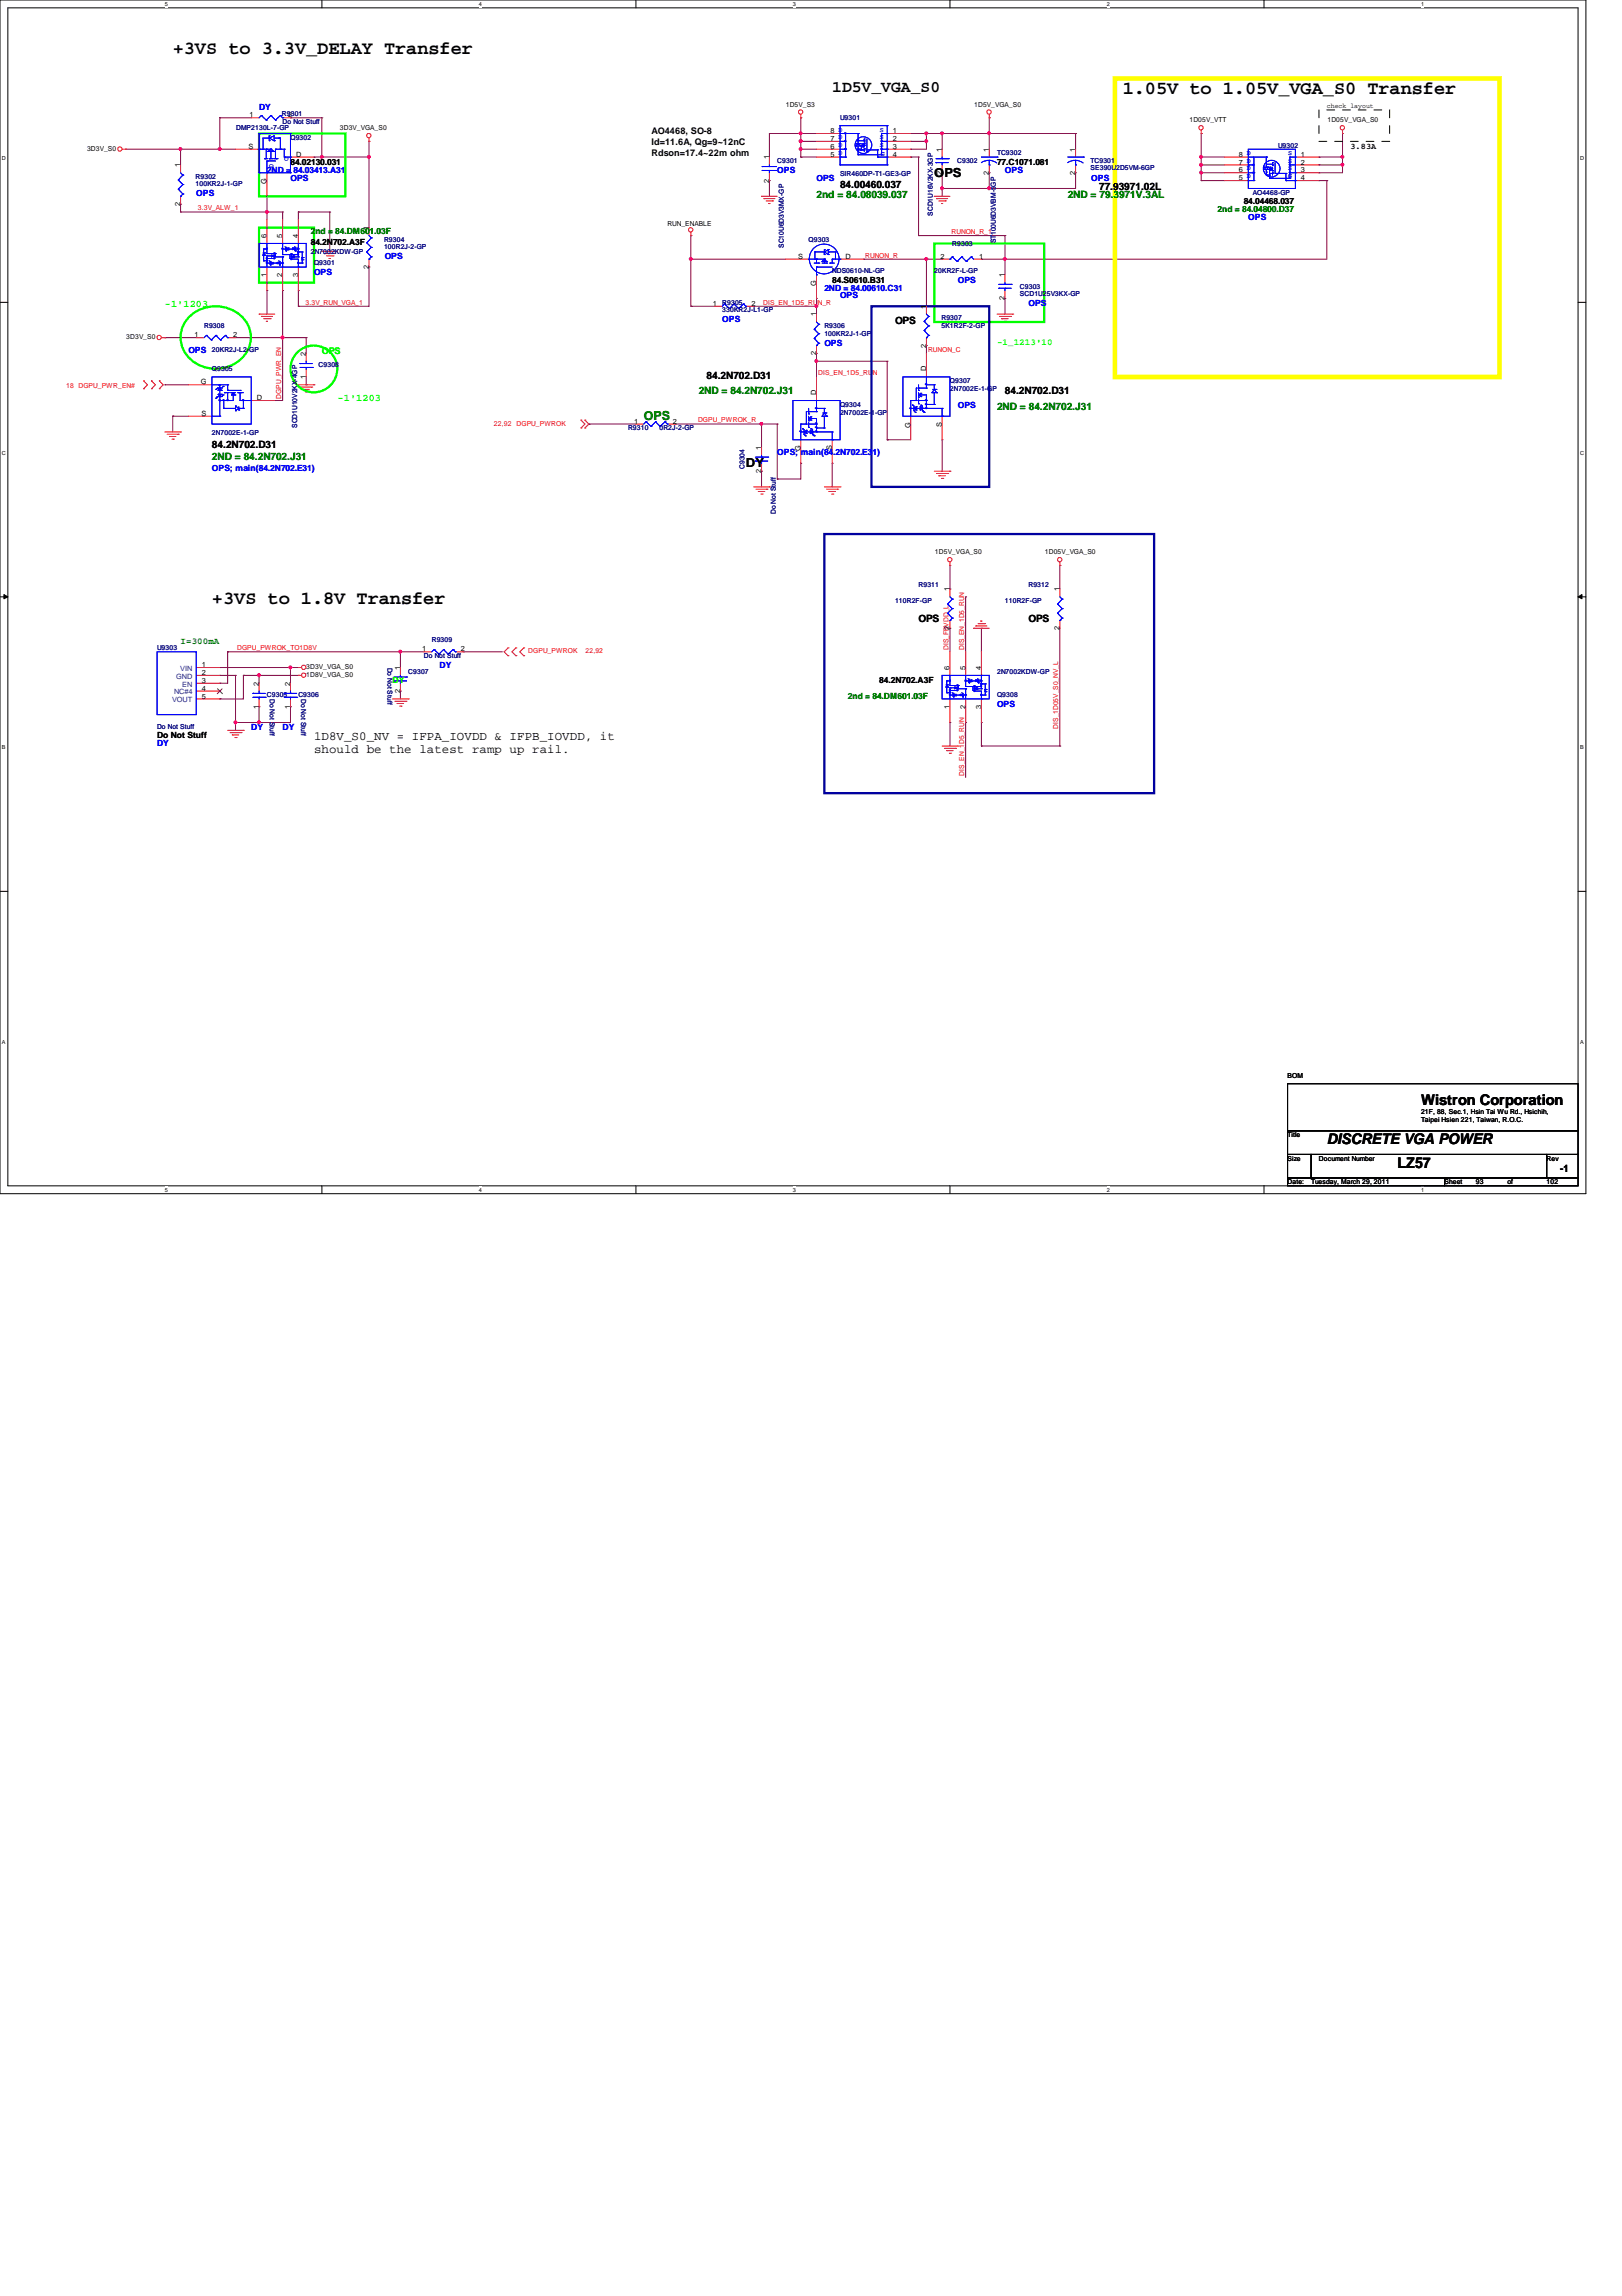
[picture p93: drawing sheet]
<svg xmlns="http://www.w3.org/2000/svg" width="210mm" height="297mm" viewBox="0 0 210 297" stroke-linecap="round" stroke-linejoin="round" font-family="sans-serif">
<defs><g id="words">
<g font-size="2.4">
<text x="22.4" y="7">+3VS to 3.3V_DELAY Transfer</text>
<text x="145.3" y="12.1">1.05V to 1.05V_VGA_S0 Transfer</text>
<text x="27.4" y="78.1">+3VS to 1.8V Transfer</text>
</g>
<text font-size="2.1" x="107.7" y="11.9">1D5V_VGA_S0</text>
<g font-size="1.9">
<text x="183.9" y="143">Wistron Corporation</text>
<text x="171.7" y="148">DISCRETE VGA POWER</text>
<text x="180.8" y="151.1">LZ57</text>
</g>
<g font-size="1.6">
<text x="120.9" y="22.9">OPS</text>
<text x="96.5" y="60.5">DY</text>
<text x="40.6" y="95.8">1D8V_S0_NV = IFPA_IOVDD &amp; IFPB_IOVDD, it</text>
<text x="40.6" y="97.5">should be the latest ramp up rail.</text>
</g>
<text font-size="1.6" fill="#008000" x="83.3" y="54.4">OPS</text>
<g font-size="1.3" fill="#008000">
<text x="105.7" y="25.6">2nd = 84.08039.037</text>
<text x="138.2" y="25.6">2ND = 79.3971V.3AL</text>
<text x="90.4" y="51">2ND = 84.2N702.J31</text>
<text x="129" y="53">2ND = 84.2N702.J31</text>
<text x="27.4" y="59.6">2ND = 84.2N702.J31</text>
</g>
<g font-size="1.3">
<text x="108.7" y="24.4">84.00460.037</text>
<text x="142.2" y="24.6">77.93971.02L</text>
<text x="115.8" y="41.9">OPS</text>
<text x="91.4" y="49">84.2N702.D31</text>
<text x="130" y="51">84.2N702.D31</text>
<text x="27.4" y="57.9">84.2N702.D31</text>
<text x="118.9" y="80.5">OPS</text>
<text x="133.1" y="80.5">OPS</text>
<text x="201.9" y="151.7">-1</text>
</g>
<g font-size="1.3" fill="#0f0">
<text x="21.3" y="39.7">-1'1203</text>
<text x="43.7" y="51.9">-1'1203</text>
</g>
<g font-size="1.3" fill="#00f">
<text x="28.3" y="51.4" transform="rotate(90 28.3 51.4)">.</text>
<text x="28.3" y="49.4" transform="rotate(90 28.3 49.4)">.</text>
<text x="28.8" y="51.4" transform="rotate(90 28.8 51.4)">.</text>
<text x="29.3" y="51.4" transform="rotate(90 29.3 51.4)">.</text>
<text x="31.4" y="51.4" transform="rotate(90 31.4 51.4)">.</text>
<text x="105.2" y="52.9">.</text>
<text x="117.4" y="52.9">.</text>
<text x="119.5" y="49.8">.</text>
<text x="119.5" y="51.9">.</text>
<text x="119.5" y="52.4">.</text>
<text x="119.5" y="52.9">.</text>
<text x="103.2" y="55.9">.</text>
<text x="105.2" y="54.9">.</text>
<text x="105.2" y="55.4">.</text>
<text x="105.2" y="55.9">.</text>
</g>
<g font-size="1.2">
<text x="84.3" y="17.4">AO4468, SO-8</text>
<text x="84.3" y="18.8">Id=11.6A, Qg=9~12nC</text>
<text x="84.3" y="20.2">Rdson=17.4~22m ohm</text>
</g>
<g font-size="1.2" fill="#0f0">
<text x="41.7" y="45.8">OPS</text>
<text x="129" y="44.7">-1_1213'10</text>
</g>
<text font-size="1.2" fill="#008000" x="23.4" y="83.3">I=300mA</text>
<g font-size="1.1" fill="#00f">
<text x="33.5" y="14.2">DY</text>
<text x="34.5" y="22.4">2ND = 84.03413.A31</text>
<text x="37.6" y="23.4">OPS</text>
<text x="100.6" y="22.4">OPS</text>
<text x="105.7" y="23.4">OPS</text>
<text x="130" y="22.4">OPS</text>
<text x="141.2" y="23.4">OPS</text>
<text x="25.4" y="25.4">OPS</text>
<text x="161.5" y="28.4">OPS</text>
<text x="40.6" y="35.6">OPS</text>
<text x="49.8" y="33.5">OPS</text>
<text x="93.5" y="41.7">OPS</text>
<text x="106.7" y="37.6">2ND = 84.00610.C31</text>
<text x="108.7" y="38.6">OPS</text>
<text x="124" y="36.6">OPS</text>
<text x="133.1" y="39.6">OPS</text>
<text x="24.4" y="45.7">OPS</text>
<text x="106.7" y="44.7">OPS</text>
<text x="124" y="52.8">OPS</text>
<text x="100.6" y="58.9">OPS; main(84.2N702.E31)</text>
<text x="27.4" y="61">OPS; main(84.2N702.E31)</text>
<text x="56.9" y="86.4">DY</text>
<text x="32.5" y="94.5">DY</text>
<text x="36.6" y="94.5">DY</text>
<text x="129" y="91.4">OPS</text>
<text x="20.3" y="96.5">DY</text>
</g>
<g font-size="1.1">
<text x="37.6" y="21.3">84.02130.031</text>
<text x="129" y="21.3">77.C1071.081</text>
<text x="174.8" y="19.2">3.83A</text>
<text x="161" y="26.4">84.04468.037</text>
<text x="40.2" y="31.7">84.2N702.A3F</text>
<text x="107.7" y="36.6">84.S0610.B31</text>
<text x="113.8" y="88.4">84.2N702.A3F</text>
<text x="20.3" y="95.5">Do Not Stuff</text>
</g>
<g font-size="1.1" fill="#008000">
<text x="157.6" y="27.4">2nd = 84.04800.D37</text>
<text x="40.2" y="30.3">2nd = 84.DM601.03F</text>
<text x="109.7" y="90.4">2nd = 84.DM601.03F</text>
</g>
<text font-size="1.1" fill="#0f0" x="50.8" y="88.4">DY</text>
<g font-size=".9" fill="#000080">
<text x="30.6" y="16.8">DMP2130L-7-GP</text>
<text x="36.5" y="15">R9301</text>
<text x="36.6" y="16">Do Not Stuff</text>
<text x="108.7" y="15.5">U9301</text>
<text x="25.3" y="23.2">R9302</text>
<text x="37.6" y="18.1">Q9302</text>
<text x="100.6" y="21.1">C9301</text>
<text x="108.7" y="22.7">SIR460DP-T1-GE3-GP</text>
<text x="123.9" y="21.1">C9302</text>
<text x="129" y="20.1">TC9302</text>
<text x="141.1" y="21.1">TC9301</text>
<text x="141.1" y="22.1">SE390U2D5VM-6GP</text>
<text x="165.4" y="19.2">U9302</text>
<text x="25.3" y="24.1">100KR2J-1-GP</text>
<text x="120.7" y="27.9" transform="rotate(-90 120.7 27.9)">SCD1U16V2KX-3GP</text>
<text x="162.1" y="25.3">AO4468-GP</text>
<text x="40.2" y="32.9">2N7002KDW-GP</text>
<text x="40.6" y="34.3">Q9301</text>
<text x="49.7" y="31.3">R9304</text>
<text x="49.7" y="32.2">100R2J-2-GP</text>
<text x="101.4" y="32.1" transform="rotate(-90 101.4 32.1)">SC10U6D3V3MX-GP</text>
<text x="104.6" y="31.3">Q9303</text>
<text x="107.7" y="35.3">NDS0610-NL-GP</text>
<text x="120.9" y="35.3">20KR2F-L-GP</text>
<text x="123.2" y="31.8">R9303</text>
<text x="128.9" y="31.5" transform="rotate(-90 128.9 31.5)">ST100U6D3VBM-5GP</text>
<text x="93.5" y="39.4">R9305</text>
<text x="93.5" y="40.4">330KR2J-L1-GP</text>
<text x="121.8" y="41.4">R9307</text>
<text x="132" y="37.4">C9303</text>
<text x="132" y="38.3">SCD1U25V3KX-GP</text>
<text x="26.4" y="42.5">R9308</text>
<text x="27.4" y="45.5">20KR2J-L2-GP</text>
<text x="41.2" y="47.5">C9308</text>
<text x="106.7" y="42.5">R9306</text>
<text x="106.7" y="43.5">100KR2J-1-GP</text>
<text x="121.8" y="42.4">5K1R2F-2-GP</text>
<text x="27.4" y="48">Q9305</text>
<text x="108.7" y="52.6">Q9304</text>
<text x="108.7" y="53.6">2N7002E-1-GP</text>
<text x="122.9" y="49.6">Q9307</text>
<text x="122.9" y="50.6">2N7002E-1-GP</text>
<text x="27.4" y="56.3">2N7002E-1-GP</text>
<text x="38.4" y="55.4" transform="rotate(-90 38.4 55.4)">SCD1U10V2KX-4GP</text>
<text x="81.3" y="55.7">R9310</text>
<text x="85.3" y="55.7">0R2J-2-GP</text>
<text x="96.4" y="60.7" transform="rotate(-90 96.4 60.7)">C9304</text>
<text x="100.4" y="66.5" transform="rotate(-90 100.4 66.5)">Do Not Stuff</text>
<text x="118.9" y="76">R9311</text>
<text x="133.1" y="76">R9312</text>
<text x="55.9" y="83.1">R9309</text>
<text x="115.8" y="78">110R2F-GP</text>
<text x="130" y="78">110R2F-GP</text>
<text x="20.3" y="84.1">U9303</text>
<text x="50.2" y="86.4" transform="rotate(90 50.2 86.4)">Do Not Stuff</text>
<text x="52.8" y="87.2">C9307</text>
<text x="54.9" y="85.1">Do Not Stuff</text>
<text x="129" y="87.2">2N7002KDW-GP</text>
<text x="20.3" y="94.3">Do Not Stuff</text>
<text x="34.5" y="90.2">C9305</text>
<text x="34.9" y="90.4" transform="rotate(90 34.9 90.4)">Do Not Stuff</text>
<text x="38.6" y="90.2">C9306</text>
<text x="39" y="90.4" transform="rotate(90 39 90.4)">Do Not Stuff</text>
<text x="129" y="90.2">Q9308</text>
</g>
<g font-size=".9">
<text x="32.3" y="15.2">1</text>
<text x="37.3" y="15.2">2</text>
<text x="44" y="16.8">3D3V_VGA_S0</text>
<text x="101.7" y="13.8">1D5V_S3</text>
<text x="107.5" y="17.2">8 D</text>
<text x="115.5" y="17.2">1</text>
<text x="126.1" y="13.8">1D5V_VGA_S0</text>
<text x="153.9" y="15.8">1D05V_VTT</text>
<text x="171.7" y="13.9">check layout</text>
<text x="171.8" y="15.8">1D05V_VGA_S0</text>
<text x="11.3" y="19.5">3D3V_S0</text>
<text x="23.3" y="21.6" transform="rotate(-90 23.3 21.6)">1</text>
<text x="32.2" y="19.3">S</text>
<text x="34.5" y="23.8" transform="rotate(-90 34.5 23.8)">G</text>
<text x="38.3" y="20.3">D</text>
<text x="99.5" y="23.6" transform="rotate(-90 99.5 23.6)">2</text>
<text x="99.5" y="20.6" transform="rotate(-90 99.5 20.6)">1</text>
<text x="107.5" y="20.3">5</text>
<text x="107.5" y="19.3">6</text>
<text x="107.5" y="18.2">7</text>
<text x="115.5" y="18.2">2</text>
<text x="115.5" y="19.3">3</text>
<text x="115.5" y="20.3">4</text>
<text x="121.9" y="22.6" transform="rotate(-90 121.9 22.6)">2</text>
<text x="121.9" y="19.6" transform="rotate(-90 121.9 19.6)">1</text>
<text x="128" y="22.6" transform="rotate(-90 128 22.6)">2</text>
<text x="128" y="19.6" transform="rotate(-90 128 19.6)">1</text>
<text x="139.1" y="22.6" transform="rotate(-90 139.1 22.6)">2</text>
<text x="139.1" y="19.6" transform="rotate(-90 139.1 19.6)">1</text>
<text x="160.3" y="23.3">5</text>
<text x="160.3" y="22.3">6</text>
<text x="160.3" y="21.3">7</text>
<text x="160.3" y="20.3">8 D</text>
<text x="168.4" y="20.3">1</text>
<text x="168.4" y="21.3">2</text>
<text x="168.4" y="22.3">3</text>
<text x="168.4" y="23.3">4</text>
<text x="23.3" y="26.7" transform="rotate(-90 23.3 26.7)">2</text>
<text x="47.7" y="29.8" transform="rotate(-90 47.7 29.8)">1</text>
<text x="86.4" y="29.3">RUN_ENABLE</text>
<text x="34.5" y="35.8" transform="rotate(-90 34.5 35.8)">1</text>
<text x="34.5" y="30.8" transform="rotate(-90 34.5 30.8)">6</text>
<text x="36.5" y="35.8" transform="rotate(-90 36.5 35.8)">2</text>
<text x="36.5" y="30.8" transform="rotate(-90 36.5 30.8)">5</text>
<text x="38.6" y="35.8" transform="rotate(-90 38.6 35.8)">3</text>
<text x="38.6" y="30.8" transform="rotate(-90 38.6 30.8)">4</text>
<text x="47.7" y="34.8" transform="rotate(-90 47.7 34.8)">2</text>
<text x="103.3" y="33.5">S</text>
<text x="109.4" y="33.5">D</text>
<text x="121.7" y="33.5">2</text>
<text x="126.7" y="33.5">1</text>
<text x="130" y="35.9" transform="rotate(-90 130 35.9)">1</text>
<text x="92.2" y="39.6">1</text>
<text x="97.2" y="39.6">2</text>
<text x="105.6" y="40.9" transform="rotate(-90 105.6 40.9)">1</text>
<text x="105.6" y="37" transform="rotate(-90 105.6 37)">G</text>
<text x="119.8" y="39.9" transform="rotate(-90 119.8 39.9)">1</text>
<text x="130" y="38.9" transform="rotate(-90 130 38.9)">2</text>
<text x="16.3" y="43.9">3D3V_S0</text>
<text x="25.2" y="43.6">1</text>
<text x="30.2" y="43.6">2</text>
<text x="39.6" y="46" transform="rotate(-90 39.6 46)">2</text>
<text x="105.6" y="46" transform="rotate(-90 105.6 46)">2</text>
<text x="119.8" y="45" transform="rotate(-90 119.8 45)">2</text>
<text x="26" y="49.7">G</text>
<text x="26.1" y="53.8">S</text>
<text x="33.2" y="51.8">D</text>
<text x="39.6" y="49" transform="rotate(-90 39.6 49)">1</text>
<text x="105.6" y="51.1" transform="rotate(-90 105.6 51.1)">D</text>
<text x="119.8" y="48" transform="rotate(-90 119.8 48)">D</text>
<text x="82.1" y="54.8">1</text>
<text x="87.1" y="54.8">2</text>
<text x="98.5" y="58.2" transform="rotate(-90 98.5 58.2)">1</text>
<text x="103.6" y="58.4" transform="rotate(-90 103.6 58.4)">G</text>
<text x="107.7" y="58.3" transform="rotate(-90 107.7 58.3)">S</text>
<text x="117.8" y="55.3" transform="rotate(-90 117.8 55.3)">G</text>
<text x="121.9" y="55.2" transform="rotate(-90 121.9 55.2)">S</text>
<text x="98.5" y="61.2" transform="rotate(-90 98.5 61.2)">2</text>
<text x="121" y="71.7">1D5V_VGA_S0</text>
<text x="135.2" y="71.7">1D05V_VGA_S0</text>
<text x="122.9" y="76.5" transform="rotate(-90 122.9 76.5)">1</text>
<text x="137.1" y="76.5" transform="rotate(-90 137.1 76.5)">1</text>
<text x="122.9" y="81.5" transform="rotate(-90 122.9 81.5)">2</text>
<text x="137.1" y="81.5" transform="rotate(-90 137.1 81.5)">2</text>
<text x="26.1" y="86.3">1</text>
<text x="26.1" y="87.3">2</text>
<text x="26.1" y="88.3">3</text>
<text x="26.1" y="89.4">4</text>
<text x="33.5" y="88.7" transform="rotate(-90 33.5 88.7)">2</text>
<text x="37.5" y="88.7" transform="rotate(-90 37.5 88.7)">2</text>
<text x="39.6" y="87.6">1D8V_VGA_S0</text>
<text x="39.6" y="86.6">3D3V_VGA_S0</text>
<text x="51.8" y="89.7" transform="rotate(-90 51.8 89.7)">2</text>
<text x="51.8" y="86.7" transform="rotate(-90 51.8 86.7)">1</text>
<text x="54.7" y="84.3">1</text>
<text x="59.6" y="84.3">2</text>
<text x="122.9" y="86.7" transform="rotate(-90 122.9 86.7)">6</text>
<text x="124.9" y="86.7" transform="rotate(-90 124.9 86.7)">5</text>
<text x="127" y="86.7" transform="rotate(-90 127 86.7)">4</text>
<text x="26.1" y="90.4">5</text>
<text x="33.5" y="91.7" transform="rotate(-90 33.5 91.7)">1</text>
<text x="37.5" y="91.7" transform="rotate(-90 37.5 91.7)">1</text>
<text x="122.9" y="91.7" transform="rotate(-90 122.9 91.7)">1</text>
<text x="124.9" y="91.7" transform="rotate(-90 124.9 91.7)">2</text>
<text x="127" y="91.7" transform="rotate(-90 127 91.7)">3</text>
<text x="166.6" y="139.5">BOM</text>
<text x="166.6" y="147.1">Title</text>
<text x="183.9" y="144.1">21F, 88, Sec.1, Hsin Tai Wu Rd., Hsichih,</text>
<text x="183.9" y="145.1">Taipei Hsien 221, Taiwan, R.O.C.</text>
<text x="166.6" y="150.2">Size</text>
<text x="166.6" y="153.2">Date:</text>
<text x="169.7" y="153.2">Tuesday, March 29, 2011</text>
<text x="170.7" y="150.2">Document Number</text>
<text x="186.9" y="153.2">Sheet</text>
<text x="191" y="153.2">93</text>
<text x="195.1" y="153.2">of</text>
<text x="200.2" y="150.2">Rev</text>
<text x="200.2" y="153.2">102</text>
</g>
<g font-size=".9" fill="#00f">
<text x="108.5" y="18">D</text>
<text x="108.5" y="17.1">D</text>
<text x="113.9" y="17.1">S</text>
<text x="113.9" y="18">S</text>
<text x="34.9" y="21.3" transform="rotate(90 34.9 21.3)">G</text>
<text x="36.8" y="20.3" transform="rotate(90 36.8 20.3)">D</text>
<text x="108.5" y="20">D</text>
<text x="108.5" y="19">D</text>
<text x="113.9" y="19">S</text>
<text x="114" y="20.2">G</text>
<text x="161.3" y="23.1">D</text>
<text x="161.3" y="22.1">D</text>
<text x="161.3" y="21">D</text>
<text x="161.3" y="20.1">D</text>
<text x="166.7" y="20.1">S</text>
<text x="166.7" y="21">S</text>
<text x="166.7" y="22.1">S</text>
<text x="166.7" y="23.1">G</text>
</g>
<g font-size=".9" fill="#f00">
<text x="25.6" y="27.2">3.3V_ALW_1</text>
<text x="112" y="33.3">RUNON_R</text>
<text x="123.1" y="30.3">RUNON_R_1</text>
<text x="39.5" y="39.4">3.3V_RUN_VGA_1</text>
<text x="98.8" y="39.4">DIS_EN_1D5_RUN_R</text>
<text x="120.1" y="45.5">RUNON_C</text>
<text x="8.6" y="50.2">18 DGPU_PWR_EN#</text>
<text x="36.4" y="51.6" transform="rotate(-90 36.4 51.6)">DGPU_PWR_EN</text>
<text x="105.9" y="48.6">DIS_EN_1D5_RUN</text>
<text x="63.9" y="55.2">22,92</text>
<text x="66.8" y="55.2">DGPU_PWROK</text>
<text x="90.3" y="54.7">DGPU_PWROK_R</text>
<text x="30.7" y="84.1">DGPU_PWROK_TO1D8V</text>
<text x="68.4" y="84.5">DGPU_PWROK</text>
<text x="75.8" y="84.5">22,92</text>
<text x="122.7" y="84.1" transform="rotate(-90 122.7 84.1)">DIS_FBVDD_L</text>
<text x="124.8" y="84.1" transform="rotate(-90 124.8 84.1)">DIS_EN_1D5_RUN</text>
<text x="136.9" y="94.3" transform="rotate(-90 136.9 94.3)">DIS_1D05V_S0_NV_L</text>
<text x="124.8" y="100.4" transform="rotate(-90 124.8 100.4)">DIS_EN_1D5_RUN</text>
</g>
<g font-size=".9" fill="#004080">
<text x="22.5" y="89.8">NC#4</text>
<text x="22.8" y="87.8">GND</text>
<text x="23.3" y="86.8">VIN</text>
<text x="23.6" y="88.8">EN</text>
<text x="22.3" y="90.8">VOUT</text>
</g>
<g font-size=".7">
<text x="21.3" y=".8">5</text>
<text x="62" y=".8">4</text>
<text x="102.6" y=".8">3</text>
<text x="143.3" y=".8">2</text>
<text x="183.9" y=".8">1</text>
<text x=".3" y="20.7">D</text>
<text x="204.5" y="20.7">D</text>
<text x=".3" y="58.8">C</text>
<text x="204.5" y="58.8">C</text>
<text x=".3" y="96.9">B</text>
<text x="204.5" y="96.9">B</text>
<text x=".3" y="135">A</text>
<text x="204.5" y="135">A</text>
<text x="21.3" y="154.2">5</text>
<text x="62" y="154.2">4</text>
<text x="102.6" y="154.2">3</text>
<text x="143.3" y="154.2">2</text>
<text x="183.9" y="154.2">1</text>
</g>
</g></defs>
<path d="M0 0h205.2v154.4h-205.2zM1 1h203.2v152.4h-203.2z" fill="none" stroke="#000" stroke-width=".13"/>
<g fill="#fff">
<path d="M21.3 .1h.4v.8h-.4z"/>
<path d="M21.3 153.5h.4v.8h-.4z"/>
</g>
<path d="M41.7 0v1M41.7 153.4v1" fill="none" stroke="#000" stroke-width=".13"/>
<g fill="#fff">
<path d="M62 .1h.4v.8h-.4z"/>
<path d="M62 153.5h.4v.8h-.4z"/>
</g>
<path d="M82.3 0v1M82.3 153.4v1" fill="none" stroke="#000" stroke-width=".13"/>
<g fill="#fff">
<path d="M102.6 .1h.4v.8h-.4z"/>
<path d="M102.6 153.5h.4v.8h-.4z"/>
</g>
<path d="M122.9 0v1M122.9 153.4v1" fill="none" stroke="#000" stroke-width=".13"/>
<g fill="#fff">
<path d="M143.3 .1h.3v.8h-.3z"/>
<path d="M143.3 153.5h.3v.8h-.3z"/>
</g>
<path d="M163.6 0v1M163.6 153.4v1" fill="none" stroke="#000" stroke-width=".13"/>
<g fill="#fff">
<path d="M183.9 .1h.4v.8h-.4z"/>
<path d="M183.9 153.5h.4v.8h-.4z"/>
<path d="M.3 20.1h.5v.8h-.5z"/>
<path d="M204.5 20.1h.5v.8h-.5z"/>
<path d="M.3 58.2h.5v.8h-.5z"/>
<path d="M204.5 58.2h.5v.8h-.5z"/>
</g>
<path d="M0 39.1h1M204.2 39.1h1" fill="none" stroke="#000" stroke-width=".13"/>
<g fill="#fff">
<path d="M.3 96.3h.4v.8h-.4z"/>
<path d="M204.5 96.3h.4v.8h-.4z"/>
</g>
<path d="M0 77.2h1M.5 76.9l.5 .3-.5 .3zM204.2 77.2l.5-.3v.6zM204.2 77.2h1" fill="none" stroke="#000" stroke-width=".13"/>
<path d="M.5 76.9l.5 .3-.5 .3zM204.2 77.2l.5-.3v.6z" fill="#000"/>
<g fill="#fff">
<path d="M.3 134.4h.4v.8h-.4z"/>
<path d="M204.5 134.4h.4v.8h-.4z"/>
</g>
<path d="M0 115.3h1M204.2 115.3h1" fill="none" stroke="#000" stroke-width=".13"/>
<g fill="none" stroke="#800040" stroke-width=".13">
<path d="M28.4 19.3h.1M28.4 19.3h2.1M47.8 18.3h.1M47.8 18.3v11.2M34.5 27.4h.1M34.5 37.6h.1M34.5 25.4h.1M34.5 27.4h2.1M34.5 25.4v2M34.5 37.6v3M38.6 39.6h.1M38.6 37.6h.1"/>
<path d="M38.6 27.4h.1M38.6 27.4h4.1M38.6 37.6v2M42.7 27.4h.1M42.7 27.4v5.1M47.8 34.5h.1M47.8 20.3h.1M47.8 34.5v5.1h-9.2"/>
</g>
<path d="M28.3 19.1h.3v.3l-.2 .1-.1-.1z" fill-rule="evenodd" fill="#f0f"/>
<path d="M28.3 19.1h.3v.3l-.2 .1-.1-.1z" fill="none" stroke="#f0f" stroke-width=".13"/>
<path d="M23.4 26.4h.1M23.4 27.4h.1M23.4 26.4v1M23.4 27.4h11.1" fill="none" stroke="#800040" stroke-width=".13"/>
<path d="M34.4 27.3h.3v.2l-.2 .1-.1-.1z" fill-rule="evenodd" fill="#f0f"/>
<path d="M34.4 27.3h.3v.2l-.2 .1-.1-.1z" fill="none" stroke="#f0f" stroke-width=".13"/>
<path d="M23.4 19.3h.1M23.4 19.3v2" fill="none" stroke="#800040" stroke-width=".13"/>
<path d="M23.2 19.1h.3v.3l-.2 .1-.1-.1z" fill-rule="evenodd" fill="#f0f"/>
<path d="M23.2 19.1h.3v.3l-.2 .1-.1-.1z" fill="none" stroke="#f0f" stroke-width=".13"/>
<path d="M34.5 27.4h.1M34.5 27.4v1M36.6 27.4h.1M36.6 27.4v1M38.6 27.4h.1M38.6 27.4v1M41.7 20.3h.1M41.7 20.3h6.1" fill="none" stroke="#800040" stroke-width=".13"/>
<path d="M47.6 20.2h.3v.2l-.2 .1-.1-.1z" fill-rule="evenodd" fill="#f0f"/>
<path d="M47.6 20.2h.3v.2l-.2 .1-.1-.1z" fill="none" stroke="#f0f" stroke-width=".13"/>
<path d="M41.5 20.2h.3v.2l-.2 .1-.1-.1z" fill-rule="evenodd" fill="#f0f"/>
<path d="M41.5 20.2h.3v.2l-.2 .1-.1-.1z" fill="none" stroke="#f0f" stroke-width=".13"/>
<g fill="none" stroke="#800040" stroke-width=".13">
<path d="M16.3 19.3h.1M23.4 19.3h.1M28.4 15.2h.1M28.4 15.2h4.1M28.4 15.2v4.1h-12.1M37.6 15.2h.1M37.6 15.2h4.1M41.7 15.2h.1M41.7 15.2v5.1h-1.1M121.9 17.3h.1M121.9 17.3h6.1M128 17.3h.1"/>
<path d="M128 17.3v2M40.6 20.3h.1M118.9 20.3h.1M118.9 30.5h.1M118.9 20.3v10.2M118.9 30.5h11.1M130 30.5h.1M130 38.6h.1M130 30.5v3M130 38.6v2M98.6 54.9h.1M98.6 54.9v3"/>
<path d="M103.6 59.9h.1M103.6 59.9v2.1M98.6 61h.1M98.6 61v2"/>
</g>
<path d="M127.9 17.1h.2v.3h-.1h-.1z" fill-rule="evenodd" fill="#f0f"/>
<path d="M127.9 17.1h.2v.3h-.1h-.1z" fill="none" stroke="#f0f" stroke-width=".13"/>
<path d="M111.8 33.5h.1M111.8 33.5h8.1" fill="none" stroke="#800040" stroke-width=".13"/>
<path d="M119.7 33.4h.3v.2l-.2 .1-.1-.1z" fill-rule="evenodd" fill="#f0f"/>
<path d="M119.7 33.4h.3v.2l-.2 .1-.1-.1z" fill="none" stroke="#f0f" stroke-width=".13"/>
<path d="M119.9 17.3h.1M119.9 17.3v1M119.9 17.3h2M117.9 20.3h.1M117.9 20.3h1M119.9 33.5h.1M119.9 33.5v6.1" fill="none" stroke="#800040" stroke-width=".13"/>
<path d="M119.7 17.1h.3v.3h-.2h-.1z" fill-rule="evenodd" fill="#f0f"/>
<path d="M119.7 17.1h.3v.3h-.2h-.1z" fill="none" stroke="#f0f" stroke-width=".13"/>
<path d="M117.9 17.3h.1M117.9 19.3h.1M117.9 18.3h.1M117.9 17.3h2M117.9 18.3h2M119.9 18.3h.1M119.9 18.3v1h-2" fill="none" stroke="#800040" stroke-width=".13"/>
<path d="M119.7 18.1h.3v.3l-.2 .1-.1-.1z" fill-rule="evenodd" fill="#f0f"/>
<path d="M119.7 18.1h.3v.3l-.2 .1-.1-.1z" fill="none" stroke="#f0f" stroke-width=".13"/>
<path d="M121.9 17.3h.1M121.9 17.3v2" fill="none" stroke="#800040" stroke-width=".13"/>
<path d="M121.8 17.1h.2v.3h-.1h-.1z" fill-rule="evenodd" fill="#f0f"/>
<path d="M121.8 17.1h.2v.3h-.1h-.1z" fill="none" stroke="#f0f" stroke-width=".13"/>
<path d="M121.9 24.4h.1M121.9 24.4v1" fill="none" stroke="#800040" stroke-width=".13"/>
<path d="M121.8 24.2h.2v.3l-.1 .1-.1-.1z" fill-rule="evenodd" fill="#f0f"/>
<path d="M121.8 24.2h.2v.3l-.1 .1-.1-.1z" fill="none" stroke="#f0f" stroke-width=".13"/>
<path d="M99.6 17.3h.1M103.6 15.2h.1M103.6 18.3h.1M103.6 15.2v2.1h-4M103.6 18.3v1" fill="none" stroke="#800040" stroke-width=".13"/>
<path d="M103.5 18.1h.2v.3l-.1 .1-.1-.1z" fill-rule="evenodd" fill="#f0f"/>
<path d="M103.5 18.1h.2v.3l-.1 .1-.1-.1z" fill="none" stroke="#f0f" stroke-width=".13"/>
<path d="M103.6 17.3h.1M103.6 17.3h2.1" fill="none" stroke="#800040" stroke-width=".13"/>
<path d="M103.5 17.1h.2v.3h-.1h-.1z" fill-rule="evenodd" fill="#f0f"/>
<path d="M103.5 17.1h.2v.3h-.1h-.1z" fill="none" stroke="#f0f" stroke-width=".13"/>
<path d="M103.6 17.3h.1M103.6 17.3v1" fill="none" stroke="#800040" stroke-width=".13"/>
<path d="M103.5 18.1h.2v.3l-.1 .1-.1-.1z" fill-rule="evenodd" fill="#f0f"/>
<path d="M103.5 18.1h.2v.3l-.1 .1-.1-.1z" fill="none" stroke="#f0f" stroke-width=".13"/>
<path d="M103.6 18.3h.1M103.6 19.3h.1M103.6 18.3h2.1M103.6 19.3v1M103.6 19.3h2.1M103.6 20.3h.1M103.6 20.3h2.1" fill="none" stroke="#800040" stroke-width=".13"/>
<path d="M103.5 19.1h.2v.3l-.1 .1-.1-.1z" fill-rule="evenodd" fill="#f0f"/>
<path d="M103.5 19.1h.2v.3l-.1 .1-.1-.1z" fill="none" stroke="#f0f" stroke-width=".13"/>
<path d="M99.6 17.3h.1M99.6 17.3v3M89.4 39.6h.1M89.4 33.5h.1M89.4 39.6h3.1M89.4 33.5v6.1M89.4 33.5h12.2M99.6 23.4h.1M99.6 23.4v2M105.7 39.6h.1M105.7 38.6h.1M105.7 38.6v2" fill="none" stroke="#800040" stroke-width=".13"/>
<path d="M89.2 33.4h.3v.2l-.1 .1-.2-.1z" fill-rule="evenodd" fill="#f0f"/>
<path d="M89.2 33.4h.3v.2l-.1 .1-.2-.1z" fill="none" stroke="#f0f" stroke-width=".13"/>
<path d="M97.5 39.6h.1M97.5 39.6h8.2" fill="none" stroke="#800040" stroke-width=".13"/>
<path d="M105.5 39.5h.3v.2l-.2 .1-.1-.1z" fill-rule="evenodd" fill="#f0f"/>
<path d="M105.5 39.5h.3v.2l-.2 .1-.1-.1z" fill="none" stroke="#f0f" stroke-width=".13"/>
<path d="M98.6 54.9h.1M98.6 54.9h2" fill="none" stroke="#800040" stroke-width=".13"/>
<path d="M98.4 54.7h.3v.3h-.2h-.1z" fill-rule="evenodd" fill="#f0f"/>
<path d="M98.4 54.7h.3v.3h-.2h-.1z" fill="none" stroke="#f0f" stroke-width=".13"/>
<path d="M128 22.4h.1M128 24.4h.1M128 22.4v2M128 24.4h11.2M105.7 46.7h.1M105.7 46.7v2.1M107.7 59.9h.1M107.7 59.9v3.1" fill="none" stroke="#800040" stroke-width=".13"/>
<path d="M127.9 24.2h.2v.3l-.1 .1-.1-.1z" fill-rule="evenodd" fill="#f0f"/>
<path d="M127.9 24.2h.2v.3l-.1 .1-.1-.1z" fill="none" stroke="#f0f" stroke-width=".13"/>
<path d="M128 15.2h.1M128 15.2v2.1M121.9 22.4h.1M121.9 22.4v2M127 33.5h.1M127 33.5h3M130 33.5h.1M130 33.5v2.1M100.6 54.9h.1M100.6 54.9v7.1M100.6 62h.1M100.6 62h3" fill="none" stroke="#800040" stroke-width=".13"/>
<path d="M129.9 33.4h.3v.2l-.2 .1-.1-.1z" fill-rule="evenodd" fill="#f0f"/>
<path d="M129.9 33.4h.3v.2l-.2 .1-.1-.1z" fill="none" stroke="#f0f" stroke-width=".13"/>
<g fill="none" stroke="#800040" stroke-width=".13">
<path d="M128 17.3h.1M128 17.3h11.2M139.2 17.3h.1M139.2 17.3v2M36.6 37.6h.1M36.6 37.6v6.1M89.4 30.5h.1M89.4 30.5v3M119.9 33.5h.1M119.9 33.5h2M121.9 24.4h.1M121.9 24.4h6.1"/>
<path d="M139.2 22.4h.1M139.2 22.4v2M155.4 21.3h.1M155.4 21.3v1.1M21.3 49.8h.1M21.3 43.7h.1M21.3 49.8h3.1M21.3 43.7h4.1M22.4 53.8h.1M22.4 53.8h2M22.4 53.8v2.1M30.5 43.7h6.1"/>
<path d="M35.6 51.8h.1M35.6 51.8h1M36.6 43.7h.1M87.4 54.9h.1M87.4 54.9h11.2"/>
</g>
<path d="M155.3 21.2h.3v.2l-.2 .1-.1-.1z" fill-rule="evenodd" fill="#f0f"/>
<path d="M155.3 21.2h.3v.2l-.2 .1-.1-.1z" fill="none" stroke="#f0f" stroke-width=".13"/>
<path d="M155.4 22.4h.1M155.4 22.4h3.1M170.7 23.4h.1M170.7 23.4h1M171.7 23.4h.1M171.7 23.4v10.1" fill="none" stroke="#800040" stroke-width=".13"/>
<path d="M155.3 22.2h.3v.2l-.2 .1-.1-.1z" fill-rule="evenodd" fill="#f0f"/>
<path d="M155.3 22.2h.3v.2l-.2 .1-.1-.1z" fill="none" stroke="#f0f" stroke-width=".13"/>
<path d="M155.4 17.3h.1M155.4 17.3v4M155.4 23.4h.1M155.4 20.3h.1M155.4 23.4h3.1M155.4 20.3h3.1" fill="none" stroke="#800040" stroke-width=".13"/>
<path d="M155.3 20.2h.3v.2l-.2 .1-.1-.1z" fill-rule="evenodd" fill="#f0f"/>
<path d="M155.3 20.2h.3v.2l-.2 .1-.1-.1z" fill="none" stroke="#f0f" stroke-width=".13"/>
<path d="M173.7 20.3h.1M173.7 20.3v1" fill="none" stroke="#800040" stroke-width=".13"/>
<path d="M173.6 20.2h.2v.2l-.1 .1-.1-.1z" fill-rule="evenodd" fill="#f0f"/>
<path d="M173.6 20.2h.2v.2l-.1 .1-.1-.1z" fill="none" stroke="#f0f" stroke-width=".13"/>
<path d="M173.7 17.3h.1M173.7 17.3v3h-3M130 33.5h.1M130 33.5h41.7M155.4 21.3h.1M155.4 22.4h.1M155.4 21.3h3.1M155.4 22.4v1M170.7 20.3h.1M170.7 21.3h.1M170.7 21.3h3" fill="none" stroke="#800040" stroke-width=".13"/>
<path d="M173.6 21.2h.2v.2l-.1 .1-.1-.1z" fill-rule="evenodd" fill="#f0f"/>
<path d="M173.6 21.2h.2v.2l-.1 .1-.1-.1z" fill="none" stroke="#f0f" stroke-width=".13"/>
<path d="M170.7 22.4h.1M173.7 21.3h.1M173.7 21.3v1.1h-3M76.2 54.9h.1M76.2 54.9h6.1M29.5 84.3h.1M29.5 84.3h25.4M31.5 87.4h.1M31.5 87.4h2M51.8 84.3h.1M51.8 84.3v2.1" fill="none" stroke="#800040" stroke-width=".13"/>
<path d="M51.7 84.2h.2v.2l-.1 .1-.1-.1z" fill-rule="evenodd" fill="#f0f"/>
<path d="M51.7 84.2h.2v.2l-.1 .1-.1-.1z" fill="none" stroke="#f0f" stroke-width=".13"/>
<path d="M33.5 87.4h.1M33.5 87.4h5.1" fill="none" stroke="#800040" stroke-width=".13"/>
<path d="M33.4 87.2h.2v.3h-.1h-.1z" fill-rule="evenodd" fill="#f0f"/>
<path d="M33.4 87.2h.2v.3h-.1h-.1z" fill="none" stroke="#f0f" stroke-width=".13"/>
<path d="M31.5 87.4h.1M31.5 87.4v3M33.5 93.5h.1M37.6 91.4h.1M37.6 91.4v2.1h-4.1" fill="none" stroke="#800040" stroke-width=".13"/>
<path d="M33.4 93.3h.2v.3h-.1h-.1z" fill-rule="evenodd" fill="#f0f"/>
<path d="M33.4 93.3h.2v.3h-.1h-.1z" fill="none" stroke="#f0f" stroke-width=".13"/>
<path d="M28.4 87.4h.1M28.4 87.4h2.1M30.5 93.5h.1M30.5 93.5v1M33.5 91.4h.1M33.5 91.4v2.1h-3M37.6 86.4h.1M37.6 86.4h1" fill="none" stroke="#800040" stroke-width=".13"/>
<path d="M30.3 93.3h.3v.3h-.2h-.1z" fill-rule="evenodd" fill="#f0f"/>
<path d="M30.3 93.3h.3v.3h-.2h-.1z" fill="none" stroke="#f0f" stroke-width=".13"/>
<path d="M30.5 87.4h.1M30.5 87.4v6.1M33.5 87.4h.1M33.5 87.4v1M37.6 86.4h.1M37.6 86.4v2" fill="none" stroke="#800040" stroke-width=".13"/>
<path d="M37.4 86.2h.3v.3h-.2h-.1z" fill-rule="evenodd" fill="#f0f"/>
<path d="M37.4 86.2h.3v.3h-.2h-.1z" fill="none" stroke="#f0f" stroke-width=".13"/>
<g fill="none" stroke="#800040" stroke-width=".13">
<path d="M36.6 43.7h.1M36.6 43.7v8.1M28.4 88.4h.1M28.4 86.4h.1M28.4 90.4h.1M28.4 86.4h9.2M28.4 90.4h3.1M29.5 84.3h.1M29.5 84.3v4.1h-1.1M51.8 89.4h.1M51.8 89.4v1M59.9 84.3h.1"/>
<path d="M59.9 84.3h5.1"/>
</g>
<path d="M36.4 43.5h.3v.3l-.2 .1-.1-.1z" fill-rule="evenodd" fill="#f0f"/>
<path d="M36.4 43.5h.3v.3l-.2 .1-.1-.1z" fill="none" stroke="#f0f" stroke-width=".13"/>
<path d="M36.6 43.7h.1M36.6 43.7h3M39.6 43.7h.1M39.6 49.8h.1M39.6 43.7v2M39.6 48.8v1M105.7 46.7h9.1M114.8 46.7h.1" fill="none" stroke="#800040" stroke-width=".13"/>
<path d="M105.5 46.6h.3v.2l-.2 .1-.1-.1z" fill-rule="evenodd" fill="#f0f"/>
<path d="M105.5 46.6h.3v.2l-.2 .1-.1-.1z" fill="none" stroke="#f0f" stroke-width=".13"/>
<g fill="none" stroke="#800040" stroke-width=".13">
<path d="M105.7 45.7h.1M105.7 45.7v1M114.8 56.9h.1M114.8 46.7v10.2M114.8 56.9h3.1M119.9 44.7h.1M119.9 44.7v1M121.9 56.9h.1M121.9 56.9v4.1M122.9 76.2h.1M122.9 73.2v3M125 77.2h.1"/>
<path d="M125 77.2v7.1M137.2 73.2h.1M137.2 73.2v3M122.9 81.3h.1M122.9 93.5h.1M122.9 81.3v3M122.9 93.5v3M125 93.5h.1M125 93.5v7.1M127 96.5h.1M127 81.3h.1M127 93.5h.1"/>
<path d="M127 96.5h10.2M127 81.3v3M127 93.5v3M137.2 96.5h.1M137.2 81.3v15.2"/>
</g>
<g fill="none" stroke="#f00" stroke-width=".13">
<path d="M15.8 19.3h.5M16.3 19.3h.1M47.8 18.3h.1M47.8 17.9v.4M103.6 15.2h.1M103.6 14.8v.4M128 15.2h.1M128 14.8v.4M155.4 17.3h.1M155.4 16.8v.5M173.7 17.3h.1M173.7 16.8v.5"/>
<path d="M41.7 32.5h.1M41.7 32.5h2M42 32.8h.1M42 32.8h1.4M42.2 33.1h.9M42.6 33.4h.1M42.6 33.4h.2M43.1 33.1h.1M89.4 30.5h.1M89.4 30.1v.4M98.6 25.4h.1M98.6 25.4h2"/>
<path d="M98.8 25.7h.1M98.8 25.7h1.5M99.1 26h.9M99.5 26.3h.1M99.5 26.3h.2M100 26h.1M101.6 33.5h3M105.7 35.6v3M108.7 33.5h3.1M120.9 25.4h.1M120.9 25.4h2M121.2 25.7h.1"/>
<path d="M121.2 25.7h1.4M121.5 26h.8M121.8 26.3h.1M121.8 26.3h.2M122.3 26h.1M18.6 50.3h.1M18.6 49.3h.1M18.6 49.3l.5 .5-.5 .5M19.6 49.3h.1M19.6 50.3h.1M19.6 49.3l.5 .5-.5 .5M20.6 50.3h.1"/>
<path d="M20.6 49.3h.1M20.6 49.3l.5 .5-.5 .5M20.9 43.7h.4M21.3 43.7h.1M21.3 55.9h2.1M21.6 56.2h1.5M21.9 56.5h.1M21.9 56.5h.9M22.3 56.8h.1M22.4 56.8h.1M23.1 56.2h.1M23.4 55.9h.1"/>
<path d="M33.5 40.6h.1M33.5 40.6h2.1M33.8 40.9h.1M33.8 40.9h1.5M34.1 41.2h.9M34.5 41.6h.1M35 41.2h.1M38.6 49.8h2M38.9 50.1h1.4M39.2 50.4h.1M39.2 50.4h.8M39.5 50.7h.2"/>
<path d="M39.7 50.7h.1M40.3 50.1h.1M40.6 49.8h.1M75.2 55.4h.1M75.2 54.4h.1M75.2 54.4l.5 .5-.5 .5M75.7 54.4h.1M75.7 55.4h.1M75.7 54.4l.5 .5-.5 .5M129 40.6h2.1M129.3 40.9h1.5M129.6 41.2h.1"/>
<path d="M129.6 41.2h.9M130 41.6h.1M130.1 41.6h.1M130.8 40.9h.1M131.1 40.6h.1M97.5 63h2.1M97.8 63.3h1.5M98.1 63.6h.1M98.1 63.6h.9M98.5 63.9h.1M98.6 63.9h.1M99.3 63.3h.1"/>
<path d="M99.6 63h.1M106.7 63h2M107 63.3h1.4M107.3 63.6h.1M107.3 63.6h.8M107.6 63.9h.2M107.8 63.9h.1M108.4 63.3h.1M108.7 63h.1M120.9 61h2M121.2 61.3h1.4M121.5 61.6h.1"/>
<path d="M121.5 61.6h.8M121.8 61.9h.2M122 61.9h.1M122.6 61.3h.1M122.9 61h.1M122.9 73.2h.1M122.9 72.7v.5M137.2 73.2h.1M137.2 72.7v.5M137.2 76.2v1M29.5 94.5h2M29.8 94.8h1.4"/>
<path d="M30.1 95.1h.1M30.1 95.1h.8M30.4 95.4h.2M30.6 95.4h.1M31.2 94.8h.1M31.5 94.5h.1M33.5 88.4v1M33.5 90.4v1M38.6 87.4h.1M38.6 86.4h.1M38.6 87.4h.4M38.6 86.4h.4"/>
<path d="M50.8 90.4h2M51.1 90.7h1.4M51.4 91h.1M51.4 91h.8M51.7 91.4h.2M51.9 91.4h.1M52.5 90.7h.1M52.8 90.4h.1M65.7 83.8h.1M65.7 84.8h.1M65.7 83.8l-.5 .5 .5 .5M66.8 84.8h.1"/>
<path d="M66.8 83.8h.1M66.8 83.8l-.5 .5 .5 .5M67.8 83.8h.1M67.8 84.8h.1M67.8 83.8l-.5 .5 .5 .5M121.9 96.5h2.1M122.2 96.8h1.5M122.5 97.1h.1M122.5 97.1h.9M122.9 97.5h.1M122.9 84.3v3.1M122.9 90.4v3.1"/>
<path d="M123 97.5h.1M123.7 96.8h.1M124 96.5h.1M125 84.3v3.1M125 90.4v3.1M126 81.3h.1M126 81.3h2M126.3 81h.1M126.3 81h1.4M126.6 80.7h.8M126.9 80.3h.1M126.9 80.3h.2"/>
<path d="M127 84.3v3.1M127 90.4v3.1M127.4 80.7h.1M137.2 80.3v1"/>
<circle cx="15.5" cy="19.3" r=".29"/>
<circle cx="47.7" cy="17.5" r=".29"/>
<circle cx="103.6" cy="14.5" r=".29"/>
<circle cx="128" cy="14.5" r=".29"/>
<circle cx="155.4" cy="16.5" r=".29"/>
<circle cx="173.7" cy="16.5" r=".29"/>
<circle cx="89.4" cy="29.7" r=".29"/>
<circle cx="20.6" cy="43.7" r=".29"/>
<circle cx="122.9" cy="72.4" r=".29"/>
<circle cx="137.1" cy="72.4" r=".29"/>
<circle cx="39.3" cy="86.3" r=".29"/>
<circle cx="39.3" cy="87.3" r=".29"/>
</g>
<path d="M166.6 140.2h37.6v6.1h-37.6zM166.6 146.3h37.6v3.1h-37.6zM166.6 149.4h3.1v3h-3.1zM166.6 152.4h20.3v1h-20.3zM169.7 149.4h30.5v3h-30.5zM186.9 152.4h17.3v1h-17.3zM200.2 149.4h4v3h-4z" fill="none" stroke="#000" stroke-width=".13"/>
<g fill="none" stroke="#0f0" stroke-width=".3">
<path d="M33.5 17.3h11.2v8.1h-11.2zM33.5 29.5h7.1v7.1h-7.1zM120.9 31.5h14.2v10.2h-14.2zM24.4 41a4.9 4.9 0 0 1 7.8 1.2 4.1 4.1 0 0 1-3.5 5.4 4.4 4.4 0 0 1-5.3-4 3.7 3.7 0 0 1 1-2.6z"/>
<circle cx="40.6" cy="47.7" r="3"/>
</g>
<path d="M170.7 14.2h9.1v4.1h-9.1z" fill="none" stroke="#000" stroke-width=".13" stroke-dasharray="1 1 1 1 1 1 1 1"/>
<path d="M144.3 10.2h49.8v38.6h-49.8z" fill="none" stroke="#ff0" stroke-width=".59"/>
<path d="M112.8 39.6h15.2v23.4h-15.2zM106.7 69.1h42.7v33.5h-42.7z" fill="none" stroke="#0000a0" stroke-width=".3"/>
<g fill="none" stroke="#00f" stroke-width=".13">
<path d="M104.6 33.5h.1M104.6 33.5h2.1M105.4 34h.6M105.5 32.6h.1M105.5 33.5h.1M105.5 32.6h1.2M105.5 32.6v.9M105.7 34.5h.1M105.7 35.6h.1M105.7 33.5h.1M105.7 34.5h2M105.7 33.5v.5"/>
<path d="M105.7 34.5v1.1M106 34h.1M106.4 33.8h.1M106.4 34h.6M106.4 33.8h.6M106.7 33.5h.1M106.7 32.9h.1M106.7 32.6h.1M106.7 32.3h.1M106.7 32.3v.6M106.7 33.5v.5M106.7 33.5l-.3 .3"/>
<path d="M106.7 33.5l.3 .3M106.7 32.6l.5 .3M107 33.8h.1M107 34h.1M107.2 32.6h.1M107.2 32.9h.1M107.2 32.3h.1M107.2 32.6h.9M107.2 32.3v.6M107.2 32.3l-.5 .3M107.4 34h.1M107.4 34h.6"/>
<path d="M107.7 33.5h.1M107.7 33.5v.5M107.7 33.5h1M108.1 32.6h.1M108.1 32.6v.9M108.7 33.5h.1M136.9 78.1h.1M136.9 79.3h.1M136.9 78.1l.6 .6M136.9 79.3l.6 .7M137.2 77.2l.3 .3M137.5 77.5h.1"/>
<path d="M137.5 78.7h.1M137.5 80h.1M137.5 77.5l-.6 .6M137.5 78.7l-.6 .6M137.5 80l-.3 .3M32.7 89.7h.1M32.7 90.2h1.6M32.7 89.7h1.6M33.5 90.2h.1M33.5 89.7h.1M33.5 89.4v.3M33.5 90.2v.2"/>
<path d="M34.3 90.2h.1M122.4 88.9h.1M122.4 88.6h.2M122.4 88.9h.2M122.4 88.9l.1-.3 .1 .3M122.5 88.1h.1M122.5 89.6h.1M122.5 88.1h.4M122.5 88.1v1.5M122.6 88.6h.1M122.6 88.9h.1M122.9 88.7h.1"/>
<path d="M122.9 89h.1M122.9 87.4v1.3M122.9 89v1.4M122.9 88.7h1M122.9 89.3h1M122.9 89.9h1.6M122.9 89h1M123.2 89.6l.2 .1M123.4 90.1h.1M123.4 89.7h.1M123.4 89.9h.1M123.4 89.7v.4"/>
<path d="M123.4 89.9l.3 .1M123.4 90.1v.1M123.5 88.9h.1M123.5 88.9v.2l.4-.1M123.5 88.9l.4 .1M123.7 90h.1M123.7 89.8h.1M123.7 89.8l-.3 .1M123.7 89.8v.2M123.9 88.7h.1M123.9 89.3h.1M123.9 89h.1"/>
<path d="M123.9 89.2h.1M123.9 88.9h.1M123.9 88.6h.1M123.9 88.6v.2M123.9 88.9v.2M123.9 89.2v.2M124 88.7h.1M124 88.7v.4h1M124.2 89.8h.1M124.2 89.8v.2l.3-.1M124.2 89.8l.3 .1M124.5 89.9h.1"/>
<path d="M124.5 89.6v.1M124.5 90.1h.1M124.5 89.7h.1M124.5 89.9h.5M124.5 89.7v.4M124.5 90.1l.2 .1M125 89.1h.1M125 88.8h.1M125 89.9h.1M125 88.1h1.5M125 87.4v1.4M125 89.1v1.3"/>
<path d="M125 88.8h.9M125.3 87.8l.1 .1M125.4 88.3h.1M125.4 88.1h.1M125.4 87.9h.1M125.4 88.3l.1 .1M125.4 87.9v.4M125.4 88.1l.3 .1M125.7 88.2h.1M125.7 88h.1M125.7 88v.2M125.7 88l-.3 .1"/>
<path d="M125.9 88.8h.1M125.9 89.3h.1M125.9 88.8v.5M126.1 88.8h.1M126.1 89.4h.1M126.1 89.3h.1M126.1 89h.1M126.1 88.7h.1M126.1 89.1h.9M126.1 88.8h.9M126.1 89.4h.9v1M126.1 89.1l.3 .1"/>
<path d="M126.1 88.7v.2M126.1 89v.2M126.1 89.3v.2M126.3 88h.1M126.3 88v.2l.3-.1M126.3 88l.3 .1M126.4 89.2h.1M126.4 89h.1M126.4 89v.2M126.4 89l-.3 .1M126.5 88.1h.1M126.5 87.8l.1 .1"/>
<path d="M126.6 88.1h.1M126.6 88.3h.1M126.6 87.9h.1M126.6 88.1h.4M126.6 87.9v.4M126.6 88.3l.1 .1M127 87.4h.1M127 89.1h.1M127 90.4h.1M127 88.5h.1M127 88.1h.1M127 87.4v1.7"/>
<path d="M127 89.9h.5M127 88.5h.5M127.4 89.2h.1M127.4 89.2l.1 .3 .1-.3M127.4 89.2h.2M127.4 89.5h.2M127.5 89.9h.1M127.5 88.5h.1M127.5 88.5v1.4M127.6 89.2h.1M127.6 89.5h.1M137.2 80.3h.1"/>
<circle cx="106.7" cy="33.5" r="1.93"/>
</g>
<path d="M122.9 89.8h.1v.1h-.1z" fill-rule="evenodd" fill="#00f"/>
<path d="M122.9 89.8h.1v.1h-.1z" fill="none" stroke="#00f" stroke-width=".13"/>
<path d="M122.9 89.2h.1v.1h-.1z" fill-rule="evenodd" fill="#00f"/>
<path d="M122.9 89.2h.1v.1h-.1z" fill="none" stroke="#00f" stroke-width=".13"/>
<path d="M122.9 88h.1v.1h-.1z" fill-rule="evenodd" fill="#00f"/>
<path d="M122.9 88h.1v.1h-.1z" fill="none" stroke="#00f" stroke-width=".13"/>
<path d="M126.9 89.8h.1v.1h-.1z" fill-rule="evenodd" fill="#00f"/>
<path d="M126.9 89.8h.1v.1h-.1z" fill="none" stroke="#00f" stroke-width=".13"/>
<path d="M126.9 88.7h.1v.1h-.1z" fill-rule="evenodd" fill="#00f"/>
<path d="M126.9 88.7h.1v.1h-.1z" fill="none" stroke="#00f" stroke-width=".13"/>
<path d="M126.9 88.4l.1 .1v.1z" fill-rule="evenodd" fill="#00f"/>
<path d="M126.9 88.4l.1 .1v.1z" fill="none" stroke="#00f" stroke-width=".13"/>
<path d="M126.9 88l.1 .1z" fill-rule="evenodd" fill="#00f"/>
<path d="M126.9 88l.1 .1z" fill="none" stroke="#00f" stroke-width=".13"/>
<path d="M122.9 89.5h.1v.1h-.1z" fill-rule="evenodd" fill="#00f"/>
<path d="M122.5 89.6h.4M122.9 89.5h.1v.1h-.1zM122.9 89.6h.1" fill="none" stroke="#00f" stroke-width=".13"/>
<path d="M124.9 88l.1 .1h-.1z" fill-rule="evenodd" fill="#00f"/>
<path d="M124.9 88l.1 .1h-.1z" fill="none" stroke="#00f" stroke-width=".13"/>
<path d="M124.9 89.8h.1v.1h-.1z" fill-rule="evenodd" fill="#00f"/>
<g fill="none" stroke="#00f" stroke-width=".13">
<path d="M121.9 87.4h6.1v3h-6.1zM122.4 88.9h.1M122.4 88.6h.2M122.4 88.9h.2M122.4 88.9l.1-.3 .1 .3M122.5 88.1h.1M122.5 89.6h.1M122.5 88.1h.4M122.5 88.1v1.5M122.6 88.6h.1M122.6 88.9h.1M122.9 88.7h.1"/>
<path d="M122.9 89h.1M122.9 87.4v1.3M122.9 89v1.4M122.9 88.7h1M122.9 89.3h1M122.9 89.9h1.6M122.9 89h1M123.2 89.6l.2 .1M123.4 90.1h.1M123.4 89.7h.1M123.4 89.9h.1M123.4 89.7v.4"/>
<path d="M123.4 89.9l.3 .1M123.4 90.1v.1M123.5 88.9h.1M123.5 88.9v.2l.4-.1M123.5 88.9l.4 .1M123.7 90h.1M123.7 89.8h.1M123.7 89.8l-.3 .1M123.7 89.8v.2M123.9 88.7h.1M123.9 89.3h.1M123.9 89h.1"/>
<path d="M123.9 89.2h.1M123.9 88.9h.1M123.9 88.6h.1M123.9 88.6v.2M123.9 88.9v.2M123.9 89.2v.2M124 88.7h.1M124 88.7v.4h1M124.2 89.8h.1M124.2 89.8v.2l.3-.1M124.2 89.8l.3 .1M124.5 89.9h.1"/>
<path d="M124.5 89.6v.1M124.5 90.1h.1M124.5 89.7h.1M124.5 89.9h.5M124.5 89.7v.4M124.5 90.1l.2 .1M124.9 89.8h.1v.1h-.1zM125 89.1h.1M125 88.8h.1M125 89.9h.1M125 88.1h1.5M125 87.4v1.4"/>
<path d="M125 89.1v1.3M125 88.8h.9M125.3 87.8l.1 .1M125.4 88.3h.1M125.4 88.1h.1M125.4 87.9h.1M125.4 88.3l.1 .1M125.4 87.9v.4M125.4 88.1l.3 .1M125.7 88.2h.1M125.7 88h.1M125.7 88v.2"/>
<path d="M125.7 88l-.3 .1M125.9 88.8h.1M125.9 89.3h.1M125.9 88.8v.5M126.1 88.8h.1M126.1 89.4h.1M126.1 89.3h.1M126.1 89h.1M126.1 88.7h.1M126.1 89.1h.9M126.1 88.8h.9M126.1 89.4h.9v1"/>
<path d="M126.1 89.1l.3 .1M126.1 88.7v.2M126.1 89v.2M126.1 89.3v.2M126.3 88h.1M126.3 88v.2l.3-.1M126.3 88l.3 .1M126.4 89.2h.1M126.4 89h.1M126.4 89v.2M126.4 89l-.3 .1M126.5 88.1h.1"/>
<path d="M126.5 87.8l.1 .1M126.6 88.1h.1M126.6 88.3h.1M126.6 87.9h.1M126.6 88.1h.4M126.6 87.9v.4M126.6 88.3l.1 .1M127 87.4h.1M127 89.1h.1M127 90.4h.1M127 88.5h.1M127 88.1h.1"/>
<path d="M127 87.4v1.7M127 89.9h.5M127 88.5h.5M127.4 89.2h.1M127.4 89.2l.1 .3 .1-.3M127.4 89.2h.2M127.4 89.5h.2M127.5 89.9h.1M127.5 88.5h.1M127.5 88.5v1.4M127.6 89.2h.1M127.6 89.5h.1"/>
</g>
<path d="M122.9 89.8h.1v.1h-.1z" fill-rule="evenodd" fill="#00f"/>
<path d="M122.9 89.8h.1v.1h-.1z" fill="none" stroke="#00f" stroke-width=".13"/>
<path d="M122.9 89.2h.1v.1h-.1z" fill-rule="evenodd" fill="#00f"/>
<path d="M122.9 89.2h.1v.1h-.1z" fill="none" stroke="#00f" stroke-width=".13"/>
<path d="M122.9 88h.1v.1h-.1z" fill-rule="evenodd" fill="#00f"/>
<path d="M122.9 88h.1v.1h-.1z" fill="none" stroke="#00f" stroke-width=".13"/>
<path d="M126.9 89.8h.1v.1h-.1z" fill-rule="evenodd" fill="#00f"/>
<path d="M126.9 89.8h.1v.1h-.1z" fill="none" stroke="#00f" stroke-width=".13"/>
<path d="M126.9 88.7h.1v.1h-.1z" fill-rule="evenodd" fill="#00f"/>
<path d="M126.9 88.7h.1v.1h-.1z" fill="none" stroke="#00f" stroke-width=".13"/>
<path d="M126.9 88.4l.1 .1v.1z" fill-rule="evenodd" fill="#00f"/>
<path d="M126.9 88.4l.1 .1v.1z" fill="none" stroke="#00f" stroke-width=".13"/>
<path d="M126.9 88l.1 .1z" fill-rule="evenodd" fill="#00f"/>
<path d="M126.9 88l.1 .1z" fill="none" stroke="#00f" stroke-width=".13"/>
<path d="M122.9 89.5h.1v.1h-.1z" fill-rule="evenodd" fill="#00f"/>
<path d="M122.5 89.6h.4M122.9 89.5h.1v.1h-.1zM122.9 89.6h.1" fill="none" stroke="#00f" stroke-width=".13"/>
<path d="M124.9 88l.1 .1h-.1z" fill-rule="evenodd" fill="#00f"/>
<path d="M124.9 88l.1 .1h-.1z" fill="none" stroke="#00f" stroke-width=".13"/>
<path d="M124.9 89.8h.1v.1h-.1z" fill-rule="evenodd" fill="#00f"/>
<g fill="none" stroke="#00f" stroke-width=".13">
<path d="M33.5 17.3h.1M33.5 19.3h.1M33.5 19.3h1.6M33.5 17.3v5.1M33.5 17.3h4.1M34 19.3h.1M34.5 19.3h.1M34.5 19.3v1.2M34.6 19.6h.1M34.6 19.6h.9M34.8 17.9h.1M34.8 17.6h.1"/>
<path d="M34.8 18.2h.1M34.8 17.9h-.8v1.4M34.8 17.6v.6M34.8 17.9l.7-.3v.6M34.8 17.9l.7 .3M35.1 19.3h.1M35.1 19.3v1.2M35.1 19.3l-.5 .3M35.1 19.3l.4 .3M35.5 18.2h.1M35.5 19.6h.1M35.5 17.9h.8v1.4"/>
<path d="M35.6 19.3h.1M35.6 19.3v1.2M35.6 19.3h1.2M36.1 17.9h.1M36.2 17.9h.1M36.3 19.3h.1M36.8 19.3h.1M36.8 19.3v1M37.6 17.3h.1M37.6 17.3v5.1M161.5 19.3h6.1v5.1h-6.1zM23.1 23.3h.1"/>
<path d="M23.1 24.5h.1M23.1 23.3l.6 .6M23.1 24.5l.6 .6M23.4 25.4h.1M23.4 22.4l.3 .2M23.7 22.6h.1M23.7 23.9h.1M23.7 25.1h.1M23.7 22.6l-.6 .7M23.7 23.9l-.6 .6M23.7 25.1l-.3 .3M33.5 22.4h.1"/>
<path d="M33.5 22.4h4.1M34 33h.1M34 32.7h.2M34 33h.2M34 33l.1-.3 .1 .3M34.1 32.2h.1M34.1 33.7h.1M34.1 32.2h.4M34.1 32.2v1.5M34.2 20.5h.1M34.2 32.7h.1M34.2 33h.1"/>
<path d="M34.2 20.5h.4M34.3 20.5h.1M34.5 20.8h.1M34.5 22.4h.1M34.5 32.8h.1M34.5 33.1h.1M34.5 20.8h1.1M34.5 20.8v1.6M34.5 31.5v1.3M34.5 33.1v1.4M34.5 32.8h1M34.5 33.4h1"/>
<path d="M34.5 34h1.6M34.5 33.1h1M34.8 20.5h.1M34.8 20.5h.5M34.8 33.7l.2 .1M35 34.2h.1M35 33.8h.1M35 34h.1M35 33.8v.4M35 34l.3 .1M35 34.2l.1 .1M35.1 33h.1"/>
<path d="M35.1 33v.2l.4-.1M35.1 33l.4 .1M35.3 20.5h.1M35.3 34.1h.1M35.3 34h.1M35.3 34h-.3M35.3 34v.1M35.5 32.8h.1M35.5 33.4h.1M35.5 33.1h.1M35.5 33.3h.1M35.5 33h.1"/>
<path d="M35.5 32.7h.1M35.5 20.5h.4M35.5 32.7v.2M35.5 33v.2M35.5 33.3v.2M35.6 32.8h.1M35.6 32.8v.4h1M35.8 20.5h.1M35.9 20.5h.1M35.9 34h.1M35.9 34v.1l.3-.1M35.9 34h.3"/>
<path d="M36.1 34h.1M36.1 33.7l.1 .1M36.2 34.2h.1M36.2 34h.1M36.2 33.8h.1M36.2 34h.4M36.2 33.8v.4M36.2 34.2l.1 .1M36.6 33.2h.1M36.6 32.9h.1M36.6 34h.1M36.6 32.2h1.5"/>
<path d="M36.6 31.5v1.4M36.6 33.2v1.3M36.6 32.9h.9M36.8 20.3h.1M36.8 20.3h.8M36.9 31.9l.1 .1M37 32.4h.1M37 32.2h.1M37 32h.1M37 32.4l.1 .1M37 32v.4M37 32.2l.3 .1"/>
<path d="M37.3 32.3h.1M37.3 32.1h.1M37.3 32.1v.2M37.3 32.1l-.3 .1M37.5 32.9h.1M37.5 33.4h.1M37.5 32.9v.5M37.6 20.3h.1M37.6 22.4h.1M37.7 32.9h.1M37.7 33.5h.1M37.7 33.4h.1"/>
<path d="M37.7 33.1h.1M37.7 32.8h.1M37.7 33.2h.9M37.7 32.9h.9M37.7 33.5h.9v1M37.7 33.2l.3 .1M37.7 32.8v.2M37.7 33.1v.2M37.7 33.4v.2M37.9 32.1h.1M37.9 32.1v.2l.3-.1M37.9 32.1l.3 .1"/>
<path d="M38 33.3h.1M38 33.1h.1M38 33.1v.2M38 33.1l-.3 .1M38.1 32.2h.1M38.1 31.9l.1 .1M38.2 32.2h.1M38.2 32.4h.1M38.2 32h.1M38.2 32.2h.4M38.2 32v.4M38.2 32.4l.1 .1"/>
<path d="M38.6 31.5h.1M38.6 33.2h.1M38.6 34.5h.1M38.6 32.6h.1M38.6 32.2h.1M38.6 31.5v1.7M38.6 34h.5M38.6 32.6h.5M39 33.3h.1M39 33.3l.1 .3 .1-.3M39 33.3h.2M39 33.6h.2"/>
<path d="M39.1 34h.1M39.1 32.6h.1M39.1 32.6v1.4M39.2 33.3h.1M39.2 33.6h.1M47.5 31.4h.1M47.5 32.6h.1M47.5 31.4l.5 .6M47.5 32.6l.5 .6M47.8 33.5h.1M47.8 30.5l.2 .3M48 30.8h.1"/>
<path d="M48 32h.1M48 33.2h.1M48 30.8l-.5 .6M48 32l-.5 .6M48 33.2l-.2 .3M93.8 39.3h.1M93.8 39.3l-.3 .3M93.8 39.3l.6 .6M94.4 39.9h.1M95 39.3h.1M95 39.3l-.6 .6M95 39.3l.6 .6"/>
<path d="M95.6 39.9h.1M96.2 39.3h.1M96.2 39.3l-.6 .6M96.2 39.3l.3 .3M96.5 39.6h.1M98.6 22.1h.1M98.6 21.5h.1M98.6 22.1h1.9M98.6 21.5h1.9M99.6 21.5h.1M99.6 22.1h.1M99.6 21.3v.2"/>
<path d="M99.6 22.1v.3M121.1 21h.1M121.1 20.5h1.6M121.1 21h1.6M121.9 20.5h.1M121.9 21h.1M121.9 20.3v.2M121.9 21v.3M122.7 20.5h.1M127 20.3h2M128 21.3h.1M128 20.7l.5 .1 .5 .3"/>
<path d="M128 20.7l-.5 .1-.5 .2M128 20.7v.6M129 20.3h.1M129.2 37.3h.1M129.2 36.8h1.7M129.2 37.3h1.7M130 36.8h.1M130 37.3h.1M130 36.6v.2M130 37.3v.3M130.9 36.8h.1M161.5 23.4h.1"/>
<path d="M161.5 21.3h.1M161.5 20.3h2.4M161.5 22.4h.8M161.5 23.4h.8M161.5 21.3h.8M162.1 22.3h.2v.1h-.2zM162.1 21.3h.2v.1h-.2zM162.3 23.4h.1M162.3 22.4h.1M162.3 20.3v3.1M163.6 21.6h.1M163.6 21.9h.1"/>
<path d="M163.6 21.6h.6M163.6 21.9h.6M163.9 22.3h.1M163.9 22.6h.1M163.9 20.3h.1M163.9 21.6h.1M163.9 20.3v1.3M163.9 21.9v.7M163.9 22.6h.4M163.9 21.3h.8M163.9 21.6l.3 .3M163.9 21.6l-.3 .3"/>
<path d="M164.2 21.6h.1M164.2 21.9h.1M164.3 22.6h.1M164.3 21.8h.1M164.3 22.4h.4M164.3 21.8h.4M164.3 21.8v1.3h2.6M164.4 21.6h.1M164.4 21.9h.1M164.4 22.1h.1M164.4 21.6l.2 .2M164.4 21.6v.5"/>
<path d="M164.6 21.8h.1M164.6 21.8l-.2 .3M164.7 22.4h.1M164.7 22.3h.1M164.7 21.3h.1M164.7 21h.1M164.7 21.4h.1M164.7 22.1h.1M164.7 21v.4M164.7 21.6v.5M164.7 22.3v.3M165 22.4h.1"/>
<path d="M165 22.4h1.4M165 21v1.4M166.4 22.4h.1M166.4 23.4h.1M166.4 23.4h1.2M166.4 22.4v1M166.8 21.3h.2l-.1 .1zM166.8 22.3h.2l-.1 .1zM166.9 23.1h.1M166.9 20.3h.1M166.9 21.3h.1M166.9 20.3h.7"/>
<path d="M166.9 22.4h.7M166.9 20.3v2.8M166.9 21.3h.7M167.6 20.3h.1M167.6 23.4h.1M167.6 22.4h.1M26.7 43.4h.1M26.7 43.4l-.3 .3M26.7 43.4l.6 .6M27.3 44h.1M27.4 48.8h5.1v6.1h-5.1zM27.4 53.8h.1"/>
<path d="M27.4 49.8h2.1M27.4 53.8h1M27.9 43.4h.1M27.9 50.4h.1M27.9 51.5h.1M27.9 43.4l-.6 .6M27.9 43.4l.6 .6M28 51.4h.1M28.2 51.3h.1M28.2 50.2h.1M28.2 50.2l-.3 .2M28.2 51.3l-.3 .2"/>
<path d="M28.2 50.5h.1M28.2 51h.1M28.2 50.5h.5M28.2 51h.5M28.2 51l.2 .3M28.4 51.8h.1M28.4 53.8h.1M28.4 50.2h.1M28.4 51.3h.1M28.4 49.8v4M28.4 50.2l.3 .3M28.4 50.2l-.2 .3"/>
<path d="M28.5 44h.1M28.7 50.5h.1M28.7 51h.1M28.7 51l-.3 .3M28.9 51.1h.1M28.9 50h.1M28.9 50l-.2 .2h-.5M28.9 51.1l-.2 .2h-.5M29 52.8h.1M29 51.8h.1M29 52.8h1.5M29 51.8v1"/>
<path d="M29 50.8h.1M29 50.8h.7M29.2 43.4h.1M29.2 43.4l-.7 .6M29.2 43.4l.3 .3M29.5 43.7h.1M29.5 51.8h.1M29.5 49.8h.1M29.5 50.5h.1M29.5 49.8v.7M29.5 50.8v1M29.5 50.5h1.6"/>
<path d="M29.9 50.8h.1M29.9 50.8h.6M30 51.1h.1M30 51.1h.4M30.2 50.8h.1M30.2 50.8v1h-1.8M30.2 50.8l.2 .3M30.2 50.8l-.2 .3M30.4 51.1h.1M30.5 52.5h.1M30.5 53.1h.1M30.5 52.5l.4 .3"/>
<path d="M30.5 52.5v.6M30.8 50.8h.1M30.8 50.8h.7M30.9 52.8h.1M30.9 53h.1M30.9 52.8h.6M30.9 52.6v.4M30.9 52.8l-.4 .3M31.1 51.8h.1M31.1 50.8h.1M31.1 50.5h.1M31.1 51.8h1.4"/>
<path d="M31.1 50.8v1M31.5 52.8h.1M31.5 51.8v1M38.8 47h.1M38.8 47.5h1.6M38.8 47h1.6M39.6 47.5h.1M39.6 47h.1M39.6 46.7v.3M39.6 47.5v.3M40.4 47.5h.1M102.6 51.8h6.1v5.1h-6.1z"/>
<path d="M103.6 54.9h.1M103.6 54.9h.8M103.6 55.9h4.1M103.6 54.9v2M103.8 55.5h.1M103.8 55.5l.3 .1v.6M104.1 56.2h.1M104.1 55.9h.1M104.1 55.9l.3 .2M104.1 56.2l.1 .2M104.2 56.4h.1M104.4 55.7h.1"/>
<path d="M104.4 56.1h.1M104.4 54.9h.1M104.4 53.3h.1M104.4 55.7l-.3 .2M104.4 53.3v1.6M104.4 55.7v.4M104.6 54.1h.1M104.6 53.3h.1M104.6 53.6h.1M104.6 54.4h.1M104.6 55.3h.1M104.6 54.1h1.1v1.8"/>
<path d="M104.6 53.3h1.1M104.6 52.8v.8M104.6 53.8v.6M104.6 54.7v.6M104.6 54.9h1.1M104.6 54.1l.3 .3M104.9 55.7h.1M104.9 56.1h.1M104.9 55.7l.3 .2M104.9 55.7v.4M104.9 53.9h.1M104.9 54.4h.1"/>
<path d="M104.9 55.5h.1M104.9 55.5l.3 .1v.6M104.9 53.9l-.3 .2M104.9 53.9v.5M105.2 56.2h.1M105.2 55.9h.1M105.2 55.9l-.3 .2M105.2 56.2l.2 .2M105.2 56.3h.1M105.4 56.4h.1M105.4 42.6h.1M105.4 43.8h.1"/>
<path d="M105.4 42.6l.6 .6M105.4 43.8l.6 .6M105.7 53.3h.1M105.7 55.9h.1M105.7 54.9h.1M105.7 55.4h.1M105.7 44.7h.1M105.7 52.8h1M105.7 51.8v1.5M105.7 55.4h1M105.7 41.7l.3 .3M106 42h.1"/>
<path d="M106 43.2h.1M106 44.4h.1M106 42l-.6 .6M106 43.2l-.6 .6M106 44.4l-.3 .3M106.4 53.8h.1M106.4 53.8h.6M106.5 53.4h.4M106.7 52.8h.1M106.7 53.4h.1M106.7 55.4h.1M106.7 52.8v.6"/>
<path d="M106.7 53.8v1.6M106.7 53.4l-.3 .4M106.7 53.4l.3 .4M106.9 53.4h.1M107 53.8h.1M107.7 55.9h.1M107.7 56.9h.1M107.7 55.9v1M116.8 48.8h6.1v5h-6.1zM117.9 51.8h.1M117.9 51.8h.7M117.9 52.8h4"/>
<path d="M117.9 51.8v2M118.1 52.4h.1M118.1 52.4l.2 .1v.6M118.3 53.1h.1M118.3 52.8h.1M118.3 52.8l.3 .2M118.3 53.1l.1 .2M118.4 53.3h.1M118.6 52.6h.1M118.6 53h.1M118.6 51.8h.1M118.6 50.2h.1"/>
<path d="M118.6 52.6l-.3 .2M118.6 50.2v1.6M118.6 52.6v.4M118.9 51.1h.1M118.9 50.2h.1M118.9 50.5h.1M118.9 51.4h.1M118.9 52.2h.1M118.9 51.1h1v1.7M118.9 50.2h1M118.9 49.8v.7M118.9 50.8v.6"/>
<path d="M118.9 51.6v.6M118.9 51.8h1M118.9 51.1l.3 .2M119.1 52.6h.1M119.1 53h.1M119.1 52.6l.3 .2M119.1 52.6v.4M119.2 50.9h.1M119.2 51.3h.1M119.2 52.4h.1M119.2 52.4l.2 .1v.6M119.2 50.9l-.3 .2"/>
<path d="M119.2 50.9v.4M119.4 53.1h.1M119.4 52.8h.1M119.4 52.8l-.3 .2M119.4 53.1l.2 .2M119.5 53.3h.1M119.6 53.3h.1M119.6 41.6h.1M119.6 42.8h.1M119.6 41.6l.6 .6M119.6 42.8l.6 .6M119.9 50.2h.1"/>
<path d="M119.9 52.8h.1M119.9 51.8h.1M119.9 52.3h.1M119.9 43.7h.1M119.9 48.8v1.4M119.9 49.8h1M119.9 52.3h1M119.9 40.6l.3 .3M120.2 40.9h.1M120.2 42.2h.1M120.2 43.4h.1M120.2 40.9l-.6 .7"/>
<path d="M120.2 42.2l-.6 .6M120.2 43.4l-.3 .3M120.6 50.8h.1M120.6 50.8h.6M120.7 50.4h.4M120.9 49.8h.1M120.9 50.4h.1M120.9 52.3h.1M120.9 49.8v.6M120.9 50.8v1.5M120.9 50.4l-.3 .4M120.9 50.4l.3 .4"/>
<path d="M121.1 50.4h.1M121.2 50.8h.1M121.9 52.8h.1M121.9 53.8h.1M121.9 52.8v1M122.6 78.1h.1M122.6 79.3h.1M122.6 78.1l.6 .6M122.6 79.3l.6 .7M122.9 77.2l.3 .3M123.2 77.5h.1M123.2 78.7h.1"/>
<path d="M123.2 80h.1M123.2 77.5l-.6 .6M123.2 78.7l-.6 .6M123.2 80l-.3 .3M20.3 84.3h5.1v8.2h-5.1zM51 88.1h.1M51 87.6h1.6M51 88.1h1.6M51.8 87.6h.1M51.8 88.1h.1M51.8 87.4v.2M51.8 88.1v.3"/>
<path d="M52.6 87.6h.1M121.9 87.4h6.1v3h-6.1zM122.9 80.3h.1M124.9 89.8h.1v.1h-.1z"/>
<circle cx="164.6" cy="21.8" r="1.08"/>
</g>
<g fill="none" stroke="#f00" stroke-width=".13">
<path d="M30.5 19.3h3M121.9 19.3v1M128 19.3v1M23.4 21.3v1.1M23.4 25.4v1M34.5 22.4v3M34.5 28.4v3.1M34.5 34.5v3.1M36.6 28.4v3.1M36.6 34.5v3.1M37.6 20.3h3M38.6 28.4v3.1"/>
<path d="M38.6 34.5v3.1M47.8 29.5v1M47.8 33.5v1M92.5 39.6h1M96.5 39.6h1M99.6 20.3v1M99.6 22.4v1M119.9 39.6v1M121.9 21.3v1.1M128 21.3v1.1M130 35.6v1M130 37.6v1"/>
<path d="M158.5 20.3h3M158.5 21.3h3M158.5 22.4h3M158.5 23.4h3M167.6 20.3h3.1M167.6 21.3h3.1M167.6 22.4h3.1M167.6 23.4h3.1M24.4 49.8h3M24.4 53.8h3M25.4 43.7h1M29.5 43.7h1"/>
<path d="M32.5 51.8h3.1M39.6 45.7v1M39.6 47.8v1M103.6 56.9v3M105.7 40.6v1.1M105.7 44.7v1M105.7 48.8v3M107.7 56.9v3M117.9 53.8v3.1M119.9 43.7v1M119.9 45.7v3.1M121.9 53.8v3.1"/>
<path d="M122.9 76.2v1M25.4 86.4h3M25.4 87.4h3M25.4 88.4h3M25.4 89.4h3M25.4 90.4h3M51.8 86.4v1M51.8 88.4v1M122.9 80.3v1"/>
</g>
<path d="M28.2 89.1l.6 .6M28.7 89.1l-.6 .6" fill="none" stroke="#804000" stroke-width=".13"/>
<path d="M34.5 34h.1v.1h-.1z" fill-rule="evenodd" fill="#00f"/>
<path d="M34.5 34h.1v.1h-.1z" fill="none" stroke="#00f" stroke-width=".13"/>
<path d="M34.5 33.3h.1v.2h-.1z" fill-rule="evenodd" fill="#00f"/>
<path d="M34.5 33.3h.1v.2h-.1z" fill="none" stroke="#00f" stroke-width=".13"/>
<path d="M34.5 32.1h.1v.1h-.1z" fill-rule="evenodd" fill="#00f"/>
<path d="M34.5 32.1h.1v.1h-.1z" fill="none" stroke="#00f" stroke-width=".13"/>
<path d="M38.5 34h.1v.1h-.1z" fill-rule="evenodd" fill="#00f"/>
<path d="M38.5 34h.1v.1h-.1z" fill="none" stroke="#00f" stroke-width=".13"/>
<path d="M38.5 32.8h.1v.2h-.1z" fill-rule="evenodd" fill="#00f"/>
<path d="M38.5 32.8h.1v.2h-.1z" fill="none" stroke="#00f" stroke-width=".13"/>
<path d="M38.5 32.5h.1v.2h-.1z" fill-rule="evenodd" fill="#00f"/>
<path d="M38.5 32.5h.1v.2h-.1z" fill="none" stroke="#00f" stroke-width=".13"/>
<path d="M38.5 32.1h.1v.1h-.1z" fill-rule="evenodd" fill="#00f"/>
<path d="M38.5 32.1h.1v.1h-.1z" fill="none" stroke="#00f" stroke-width=".13"/>
<path d="M34.5 33.6h.1v.2h-.1z" fill-rule="evenodd" fill="#00f"/>
<path d="M34.1 33.7h.4M34.5 33.6h.1v.2h-.1zM34.5 33.7h.1" fill="none" stroke="#00f" stroke-width=".13"/>
<path d="M36.5 32.1h.1v.1h-.1z" fill-rule="evenodd" fill="#00f"/>
<path d="M36.5 32.1h.1v.1h-.1z" fill="none" stroke="#00f" stroke-width=".13"/>
<path d="M36.5 34h.1v.1h-.1z" fill-rule="evenodd" fill="#00f"/>
<g fill="none" stroke="#00f" stroke-width=".13">
<path d="M33.5 31.5h6.1v3h-6.1zM34 33h.1M34 32.7h.2M34 33h.2M34 33l.1-.3 .1 .3M34.1 32.2h.1M34.1 33.7h.1M34.1 32.2h.4M34.1 32.2v1.5M34.2 32.7h.1M34.2 33h.1M34.5 32.8h.1"/>
<path d="M34.5 33.1h.1M34.5 31.5v1.3M34.5 33.1v1.4M34.5 32.8h1M34.5 33.4h1M34.5 34h1.6M34.5 33.1h1M34.8 33.7l.2 .1M35 34.2h.1M35 33.8h.1M35 34h.1M35 33.8v.4"/>
<path d="M35 34l.3 .1M35 34.2l.1 .1M35.1 33h.1M35.1 33v.2l.4-.1M35.1 33l.4 .1M35.3 34.1h.1M35.3 34h.1M35.3 34h-.3M35.3 34v.1M35.5 32.8h.1M35.5 33.4h.1M35.5 33.1h.1"/>
<path d="M35.5 33.3h.1M35.5 33h.1M35.5 32.7h.1M35.5 32.7v.2M35.5 33v.2M35.5 33.3v.2M35.6 32.8h.1M35.6 32.8v.4h1M35.9 34h.1M35.9 34v.1l.3-.1M35.9 34h.3M36.1 34h.1"/>
<path d="M36.1 33.7l.1 .1M36.2 34.2h.1M36.2 34h.1M36.2 33.8h.1M36.2 34h.4M36.2 33.8v.4M36.2 34.2l.1 .1M36.5 34h.1v.1h-.1zM36.6 33.2h.1M36.6 32.9h.1M36.6 34h.1M36.6 32.2h1.5"/>
<path d="M36.6 31.5v1.4M36.6 33.2v1.3M36.6 32.9h.9M36.9 31.9l.1 .1M37 32.4h.1M37 32.2h.1M37 32h.1M37 32.4l.1 .1M37 32v.4M37 32.2l.3 .1M37.3 32.3h.1M37.3 32.1h.1"/>
<path d="M37.3 32.1v.2M37.3 32.1l-.3 .1M37.5 32.9h.1M37.5 33.4h.1M37.5 32.9v.5M37.7 32.9h.1M37.7 33.5h.1M37.7 33.4h.1M37.7 33.1h.1M37.7 32.8h.1M37.7 33.2h.9M37.7 32.9h.9"/>
<path d="M37.7 33.5h.9v1M37.7 33.2l.3 .1M37.7 32.8v.2M37.7 33.1v.2M37.7 33.4v.2M37.9 32.1h.1M37.9 32.1v.2l.3-.1M37.9 32.1l.3 .1M38 33.3h.1M38 33.1h.1M38 33.1v.2M38 33.1l-.3 .1"/>
<path d="M38.1 32.2h.1M38.1 31.9l.1 .1M38.2 32.2h.1M38.2 32.4h.1M38.2 32h.1M38.2 32.2h.4M38.2 32v.4M38.2 32.4l.1 .1M38.6 31.5h.1M38.6 33.2h.1M38.6 34.5h.1M38.6 32.6h.1"/>
<path d="M38.6 32.2h.1M38.6 31.5v1.7M38.6 34h.5M38.6 32.6h.5M39 33.3h.1M39 33.3l.1 .3 .1-.3M39 33.3h.2M39 33.6h.2M39.1 34h.1M39.1 32.6h.1M39.1 32.6v1.4M39.2 33.3h.1"/>
<path d="M39.2 33.6h.1"/>
</g>
<path d="M34.5 34h.1v.1h-.1z" fill-rule="evenodd" fill="#00f"/>
<path d="M34.5 34h.1v.1h-.1z" fill="none" stroke="#00f" stroke-width=".13"/>
<path d="M34.5 33.3h.1v.2h-.1z" fill-rule="evenodd" fill="#00f"/>
<path d="M34.5 33.3h.1v.2h-.1z" fill="none" stroke="#00f" stroke-width=".13"/>
<path d="M34.5 32.1h.1v.1h-.1z" fill-rule="evenodd" fill="#00f"/>
<path d="M34.5 32.1h.1v.1h-.1z" fill="none" stroke="#00f" stroke-width=".13"/>
<path d="M38.5 34h.1v.1h-.1z" fill-rule="evenodd" fill="#00f"/>
<path d="M38.5 34h.1v.1h-.1z" fill="none" stroke="#00f" stroke-width=".13"/>
<path d="M38.5 32.8h.1v.2h-.1z" fill-rule="evenodd" fill="#00f"/>
<path d="M38.5 32.8h.1v.2h-.1z" fill="none" stroke="#00f" stroke-width=".13"/>
<path d="M38.5 32.5h.1v.2h-.1z" fill-rule="evenodd" fill="#00f"/>
<path d="M38.5 32.5h.1v.2h-.1z" fill="none" stroke="#00f" stroke-width=".13"/>
<path d="M38.5 32.1h.1v.1h-.1z" fill-rule="evenodd" fill="#00f"/>
<path d="M38.5 32.1h.1v.1h-.1z" fill="none" stroke="#00f" stroke-width=".13"/>
<path d="M34.5 33.6h.1v.2h-.1z" fill-rule="evenodd" fill="#00f"/>
<path d="M34.1 33.7h.4M34.5 33.6h.1v.2h-.1zM34.5 33.7h.1" fill="none" stroke="#00f" stroke-width=".13"/>
<path d="M36.5 32.1h.1v.1h-.1z" fill-rule="evenodd" fill="#00f"/>
<path d="M36.5 32.1h.1v.1h-.1z" fill="none" stroke="#00f" stroke-width=".13"/>
<path d="M36.5 34h.1v.1h-.1z" fill-rule="evenodd" fill="#00f"/>
<g fill="none" stroke="#00f" stroke-width=".13">
<path d="M33.8 14.9h.1M33.8 14.9l-.3 .3M33.8 14.9l.7 .6M34.5 15.5h.1M35.1 14.9h.1M35.1 14.9l-.6 .6M35.1 14.9l.5 .6M35.6 15.5h.1M36.3 14.9h.1M36.3 14.9l-.7 .6M36.3 14.9l.3 .3M36.6 15.2h.1"/>
<path d="M108.7 17.3h2.3M109.4 17.3v3M110.7 18.6h.1M110.7 18.9h.1M110.7 18.6h.6M110.7 18.9h.6M111 18.6h.1M111 19.2h.1M111 19.4h.1M111 17.3h.1M111 18.6l.3 .3M111 18.6l-.3 .3"/>
<path d="M111 17.3v1.3M111 18.9v1.1M111 19.4h.8M111 18.2h.8M111.3 18.6h.1M111.3 18.9h.1M111.5 18.8h.1M111.5 19.4h.1M111.5 18.8h.2M111.5 18.8v.6M111.7 19.4h.1M111.7 18.6h.1"/>
<path d="M111.7 18.9h.1M111.7 19h.1M111.7 18.6l.1 .2M111.7 18.6v.4M111.8 19.4h.1M111.8 19.2h.1M111.8 18.6h.1M111.8 18.8h.1M111.8 18.2h.1M111.8 18h.1M111.8 18.4h.1M111.8 18v.4"/>
<path d="M111.8 18.6v.4M111.8 19.2v.4M111.8 18.8l-.1 .2M112.2 19.6h.1M112.2 19.4h1.4M112.2 18v1.6M113.6 19.4h.1M113.6 19.4v.9M114.1 17.3h.1M114.1 18.3h.1M114.1 17.3v2.7M114.1 17.3h.7"/>
<path d="M114.1 19.3h.7M114.1 18.3h.7M114.8 17.3h.1M114.8 19.3h.1M33.5 31.5h6.1v3h-6.1zM36.5 34h.1v.1h-.1zM108.7 20.3h.1M108.7 20.3h.7M109.4 20.3h.1M111 20h.1M111 20h3.1M113.6 20.3h.1"/>
<path d="M113.6 20.3h1.2M114.1 20h.1M114.8 20.3h.1M122.9 33.5h.1M123.2 33.2h.1M123.2 33.2l.7 .6M123.2 33.2l-.3 .3M123.9 33.8h.1M124.5 33.2h.1M124.5 33.2l.6 .6M124.5 33.2l-.6 .6M125.1 33.8h.1"/>
<path d="M125.7 33.2h.1M125.7 33.2l.3 .3M125.7 33.2l-.6 .6M138.2 20.3h2M139.2 21.3h.1M139.2 20.7l.5 .1 .5 .3M139.2 20.7l-.6 .1-.4 .2M139.2 20.7v.6M140.2 20.3h.1M36.8 89.7h.1M36.8 90.2h1.6M36.8 89.7h1.6"/>
<path d="M37.6 90.2h.1M37.6 89.7h.1M37.6 89.4v.3M37.6 90.2v.2M38.4 90.2h.1M56.2 84h.1M56.2 84l-.3 .3M56.2 84l.6 .6M56.8 84.6h.1M57.4 84h.1M57.4 84l-.6 .6M57.4 84l.6 .6"/>
<path d="M58 84.6h.1M58.6 84h.1M58.6 84l-.6 .6M58.6 84l.3 .3M58.9 84.3h.1"/>
<circle cx="111.7" cy="18.8" r="1.08"/>
</g>
<g fill="none" stroke="#f00" stroke-width=".13">
<path d="M32.5 15.2h1M36.6 15.2h1M105.7 17.3h3M105.7 18.3h3M105.7 19.3h3M114.8 17.3h3.1M114.8 18.3h3.1M114.8 19.3h3.1M139.2 19.3v1M105.7 20.3h3M114.8 20.3h3.1M121.9 33.5h1"/>
<path d="M126 33.5h1M139.2 21.3v1.1M37.6 88.4v1M37.6 90.4v1M54.9 84.3h1M58.9 84.3h1"/>
</g>
<path d="M114 18.2h.1v.1h-.1z" fill-rule="evenodd" fill="#00f"/>
<path d="M114 18.2h.1v.1h-.1z" fill="none" stroke="#00f" stroke-width=".13"/>
<path d="M114 19.2h.1v.1h-.1z" fill-rule="evenodd" fill="#00f"/>
<path d="M114 19.2h.1v.1h-.1z" fill="none" stroke="#00f" stroke-width=".13"/>
<path d="M109.3 19.2h.1v.1h-.1z" fill-rule="evenodd" fill="#00f"/>
<path d="M109.3 19.2h.1v.1h-.1z" fill="none" stroke="#00f" stroke-width=".13"/>
<path d="M109.3 18.2h.1v.1h-.1z" fill-rule="evenodd" fill="#00f"/>
<g fill="none" stroke="#00f" stroke-width=".13">
<path d="M108.7 18.3h.1M108.7 16.3h.1M108.7 18.3h.7M108.7 19.3h.7M108.7 16.3h6.1M108.7 16.3v5M109.3 18.2h.1v.1h-.1zM109.4 19.3h.1M114.8 16.3h.1M114.8 16.3v5M108.7 21.3h.1M108.7 21.3h6.1"/>
<path d="M114.8 21.3h.1"/>
</g>
<path d="M111.3 19.3h.2v.1h-.2z" fill-rule="evenodd" fill="#00f"/>
<path d="M111.3 19.3h.2v.1h-.2z" fill="none" stroke="#00f" stroke-width=".13"/>
<path d="M111 19.3h.1v.1h-.1z" fill-rule="evenodd" fill="#00f"/>
<path d="M111 19.3h.1v.1h-.1z" fill="none" stroke="#00f" stroke-width=".13"/>
<path d="M111 18.1h.1v.1h-.1z" fill-rule="evenodd" fill="#00f"/>
<path d="M111 18.1h.1v.1h-.1z" fill="none" stroke="#00f" stroke-width=".13"/>
<path d="M109.3 17.2h.2l-.1 .1z" fill-rule="evenodd" fill="#00f"/>
<g fill="none" stroke="#00f" stroke-width=".13">
<path d="M108.7 17.3h2.3M109.3 17.2h.2l-.1 .1zM109.4 17.3v3M110.7 18.6h.1M110.7 18.9h.1M110.7 18.6h.6M110.7 18.9h.6M111 18.6h.1M111 19.2h.1M111 19.4h.1M111 17.3h.1M111 18.6l.3 .3"/>
<path d="M111 18.6l-.3 .3M111 17.3v1.3M111 18.9v1.1M111 19.4h.8M111 18.2h.8M111.3 18.6h.1M111.3 18.9h.1M111.5 18.8h.1M111.5 19.4h.1M111.5 18.8h.2M111.5 18.8v.6M111.7 19.4h.1"/>
<path d="M111.7 18.6h.1M111.7 18.9h.1M111.7 19h.1M111.7 18.6l.1 .2M111.7 18.6v.4M111.8 19.4h.1M111.8 19.2h.1M111.8 18.6h.1M111.8 18.8h.1M111.8 18.2h.1M111.8 18h.1M111.8 18.4h.1"/>
<path d="M111.8 18v.4M111.8 18.6v.4M111.8 19.2v.4M111.8 18.8l-.1 .2M112.2 19.6h.1M112.2 19.4h1.4M112.2 18v1.6M113.6 19.4h.1M113.6 19.4v.9M114.1 17.3h.1M114.1 18.3h.1M114.1 17.3v2.7"/>
<path d="M114.1 17.3h.7M114.1 19.3h.7M114.1 18.3h.7M114.8 17.3h.1M114.8 19.3h.1M108.7 20.3h.1M108.7 20.3h.7M109.4 20.3h.1M111 20h.1M111 20h3.1M113.6 20.3h.1M113.6 20.3h1.2"/>
<path d="M114.1 20h.1M114.8 20.3h.1"/>
<circle cx="111.7" cy="18.8" r="1.08"/>
</g>
<path d="M114 18.2h.1v.1h-.1z" fill-rule="evenodd" fill="#00f"/>
<path d="M114 18.2h.1v.1h-.1z" fill="none" stroke="#00f" stroke-width=".13"/>
<path d="M114 19.2h.1v.1h-.1z" fill-rule="evenodd" fill="#00f"/>
<path d="M114 19.2h.1v.1h-.1z" fill="none" stroke="#00f" stroke-width=".13"/>
<path d="M109.3 19.2h.1v.1h-.1z" fill-rule="evenodd" fill="#00f"/>
<path d="M109.3 19.2h.1v.1h-.1z" fill="none" stroke="#00f" stroke-width=".13"/>
<path d="M109.3 18.2h.1v.1h-.1z" fill-rule="evenodd" fill="#00f"/>
<g fill="none" stroke="#00f" stroke-width=".13">
<path d="M108.7 18.3h.1M108.7 16.3h.1M108.7 18.3h.7M108.7 19.3h.7M108.7 16.3h6.1M108.7 16.3v5M109.3 18.2h.1v.1h-.1zM109.4 19.3h.1M114.8 16.3h.1M114.8 16.3v5M108.7 21.3h.1M108.7 21.3h6.1"/>
<path d="M114.8 21.3h.1"/>
</g>
<path d="M111.3 19.3h.2v.1h-.2z" fill-rule="evenodd" fill="#00f"/>
<path d="M111.3 19.3h.2v.1h-.2z" fill="none" stroke="#00f" stroke-width=".13"/>
<path d="M111 19.3h.1v.1h-.1z" fill-rule="evenodd" fill="#00f"/>
<path d="M111 19.3h.1v.1h-.1z" fill="none" stroke="#00f" stroke-width=".13"/>
<path d="M111 18.1h.1v.1h-.1z" fill-rule="evenodd" fill="#00f"/>
<path d="M111 18.1h.1v.1h-.1z" fill="none" stroke="#00f" stroke-width=".13"/>
<path d="M109.3 17.2h.2l-.1 .1z" fill-rule="evenodd" fill="#00f"/>
<g fill="none" stroke="#00f" stroke-width=".13">
<path d="M109.3 17.2h.2l-.1 .1zM83.6 54.6h.1M83.6 54.6l-.3 .3M83.6 54.6l.6 .6M84.2 55.2h.1M84.8 54.6h.1M84.8 54.6l-.6 .6M84.8 54.6l.6 .6M85.4 55.2h.1M86.1 54.6h.1M86.1 54.6l-.7 .6M86.1 54.6l.3 .3"/>
<path d="M86.4 54.9h.1M97.7 59.6h.1M97.7 59.1h1.7M97.7 59.6h1.7M98.6 59.1h.1M98.6 59.6h.1M98.6 58.9v.2M98.6 59.6v.3M99.4 59.1h.1"/>
</g>
<path d="M82.3 54.9h1M86.4 54.9h1M98.6 57.9v1M98.6 59.9v1.1" fill="none" stroke="#f00" stroke-width=".13"/>
<path d="M28.3 19.1h.3v.3l-.2 .1-.1-.1z" fill-rule="evenodd" fill="#f0f"/>
<path d="M28.3 19.1h.3v.3l-.2 .1-.1-.1z" fill="none" stroke="#f0f" stroke-width=".13"/>
<path d="M34.4 27.3h.3v.2l-.2 .1-.1-.1z" fill-rule="evenodd" fill="#f0f"/>
<path d="M34.4 27.3h.3v.2l-.2 .1-.1-.1z" fill="none" stroke="#f0f" stroke-width=".13"/>
<path d="M23.2 19.1h.3v.3l-.2 .1-.1-.1z" fill-rule="evenodd" fill="#f0f"/>
<path d="M23.2 19.1h.3v.3l-.2 .1-.1-.1z" fill="none" stroke="#f0f" stroke-width=".13"/>
<path d="M47.6 20.2h.3v.2l-.2 .1-.1-.1z" fill-rule="evenodd" fill="#f0f"/>
<path d="M47.6 20.2h.3v.2l-.2 .1-.1-.1z" fill="none" stroke="#f0f" stroke-width=".13"/>
<path d="M41.5 20.2h.3v.2l-.2 .1-.1-.1z" fill-rule="evenodd" fill="#f0f"/>
<path d="M41.5 20.2h.3v.2l-.2 .1-.1-.1z" fill="none" stroke="#f0f" stroke-width=".13"/>
<path d="M127.9 17.1h.2v.3h-.1h-.1z" fill-rule="evenodd" fill="#f0f"/>
<path d="M127.9 17.1h.2v.3h-.1h-.1z" fill="none" stroke="#f0f" stroke-width=".13"/>
<path d="M119.7 33.4h.3v.2l-.2 .1-.1-.1z" fill-rule="evenodd" fill="#f0f"/>
<path d="M119.7 33.4h.3v.2l-.2 .1-.1-.1z" fill="none" stroke="#f0f" stroke-width=".13"/>
<path d="M119.7 17.1h.3v.3h-.2h-.1z" fill-rule="evenodd" fill="#f0f"/>
<path d="M119.7 17.1h.3v.3h-.2h-.1z" fill="none" stroke="#f0f" stroke-width=".13"/>
<path d="M119.7 18.1h.3v.3l-.2 .1-.1-.1z" fill-rule="evenodd" fill="#f0f"/>
<path d="M119.7 18.1h.3v.3l-.2 .1-.1-.1z" fill="none" stroke="#f0f" stroke-width=".13"/>
<path d="M121.8 17.1h.2v.3h-.1h-.1z" fill-rule="evenodd" fill="#f0f"/>
<path d="M121.8 17.1h.2v.3h-.1h-.1z" fill="none" stroke="#f0f" stroke-width=".13"/>
<path d="M121.8 24.2h.2v.3l-.1 .1-.1-.1z" fill-rule="evenodd" fill="#f0f"/>
<path d="M121.8 24.2h.2v.3l-.1 .1-.1-.1z" fill="none" stroke="#f0f" stroke-width=".13"/>
<path d="M103.5 18.1h.2v.3l-.1 .1-.1-.1z" fill-rule="evenodd" fill="#f0f"/>
<path d="M103.5 18.1h.2v.3l-.1 .1-.1-.1z" fill="none" stroke="#f0f" stroke-width=".13"/>
<path d="M103.5 17.1h.2v.3h-.1h-.1z" fill-rule="evenodd" fill="#f0f"/>
<path d="M103.5 17.1h.2v.3h-.1h-.1z" fill="none" stroke="#f0f" stroke-width=".13"/>
<path d="M103.5 18.1h.2v.3l-.1 .1-.1-.1z" fill-rule="evenodd" fill="#f0f"/>
<path d="M103.5 18.1h.2v.3l-.1 .1-.1-.1z" fill="none" stroke="#f0f" stroke-width=".13"/>
<path d="M103.5 19.1h.2v.3l-.1 .1-.1-.1z" fill-rule="evenodd" fill="#f0f"/>
<path d="M103.5 19.1h.2v.3l-.1 .1-.1-.1z" fill="none" stroke="#f0f" stroke-width=".13"/>
<path d="M89.2 33.4h.3v.2l-.1 .1-.2-.1z" fill-rule="evenodd" fill="#f0f"/>
<path d="M89.2 33.4h.3v.2l-.1 .1-.2-.1z" fill="none" stroke="#f0f" stroke-width=".13"/>
<path d="M105.5 39.5h.3v.2l-.2 .1-.1-.1z" fill-rule="evenodd" fill="#f0f"/>
<path d="M105.5 39.5h.3v.2l-.2 .1-.1-.1z" fill="none" stroke="#f0f" stroke-width=".13"/>
<path d="M98.4 54.7h.3v.3h-.2h-.1z" fill-rule="evenodd" fill="#f0f"/>
<path d="M98.4 54.7h.3v.3h-.2h-.1z" fill="none" stroke="#f0f" stroke-width=".13"/>
<path d="M127.9 24.2h.2v.3l-.1 .1-.1-.1z" fill-rule="evenodd" fill="#f0f"/>
<path d="M127.9 24.2h.2v.3l-.1 .1-.1-.1z" fill="none" stroke="#f0f" stroke-width=".13"/>
<path d="M129.9 33.4h.3v.2l-.2 .1-.1-.1z" fill-rule="evenodd" fill="#f0f"/>
<path d="M129.9 33.4h.3v.2l-.2 .1-.1-.1z" fill="none" stroke="#f0f" stroke-width=".13"/>
<path d="M155.3 21.2h.3v.2l-.2 .1-.1-.1z" fill-rule="evenodd" fill="#f0f"/>
<path d="M155.3 21.2h.3v.2l-.2 .1-.1-.1z" fill="none" stroke="#f0f" stroke-width=".13"/>
<path d="M155.3 22.2h.3v.2l-.2 .1-.1-.1z" fill-rule="evenodd" fill="#f0f"/>
<path d="M155.3 22.2h.3v.2l-.2 .1-.1-.1z" fill="none" stroke="#f0f" stroke-width=".13"/>
<path d="M155.3 20.2h.3v.2l-.2 .1-.1-.1z" fill-rule="evenodd" fill="#f0f"/>
<path d="M155.3 20.2h.3v.2l-.2 .1-.1-.1z" fill="none" stroke="#f0f" stroke-width=".13"/>
<path d="M173.6 20.2h.2v.2l-.1 .1-.1-.1z" fill-rule="evenodd" fill="#f0f"/>
<path d="M173.6 20.2h.2v.2l-.1 .1-.1-.1z" fill="none" stroke="#f0f" stroke-width=".13"/>
<path d="M173.6 21.2h.2v.2l-.1 .1-.1-.1z" fill-rule="evenodd" fill="#f0f"/>
<path d="M173.6 21.2h.2v.2l-.1 .1-.1-.1z" fill="none" stroke="#f0f" stroke-width=".13"/>
<path d="M51.7 84.2h.2v.2l-.1 .1-.1-.1z" fill-rule="evenodd" fill="#f0f"/>
<path d="M51.7 84.2h.2v.2l-.1 .1-.1-.1z" fill="none" stroke="#f0f" stroke-width=".13"/>
<path d="M33.4 87.2h.2v.3h-.1h-.1z" fill-rule="evenodd" fill="#f0f"/>
<path d="M33.4 87.2h.2v.3h-.1h-.1z" fill="none" stroke="#f0f" stroke-width=".13"/>
<path d="M33.4 93.3h.2v.3h-.1h-.1z" fill-rule="evenodd" fill="#f0f"/>
<path d="M33.4 93.3h.2v.3h-.1h-.1z" fill="none" stroke="#f0f" stroke-width=".13"/>
<path d="M30.3 93.3h.3v.3h-.2h-.1z" fill-rule="evenodd" fill="#f0f"/>
<path d="M30.3 93.3h.3v.3h-.2h-.1z" fill="none" stroke="#f0f" stroke-width=".13"/>
<path d="M37.4 86.2h.3v.3h-.2h-.1z" fill-rule="evenodd" fill="#f0f"/>
<path d="M37.4 86.2h.3v.3h-.2h-.1z" fill="none" stroke="#f0f" stroke-width=".13"/>
<path d="M36.4 43.5h.3v.3l-.2 .1-.1-.1z" fill-rule="evenodd" fill="#f0f"/>
<path d="M36.4 43.5h.3v.3l-.2 .1-.1-.1z" fill="none" stroke="#f0f" stroke-width=".13"/>
<path d="M105.5 46.6h.3v.2l-.2 .1-.1-.1z" fill-rule="evenodd" fill="#f0f"/>
<path d="M105.5 46.6h.3v.2l-.2 .1-.1-.1z" fill="none" stroke="#f0f" stroke-width=".13"/>
<use href="#words"/>
</svg>
